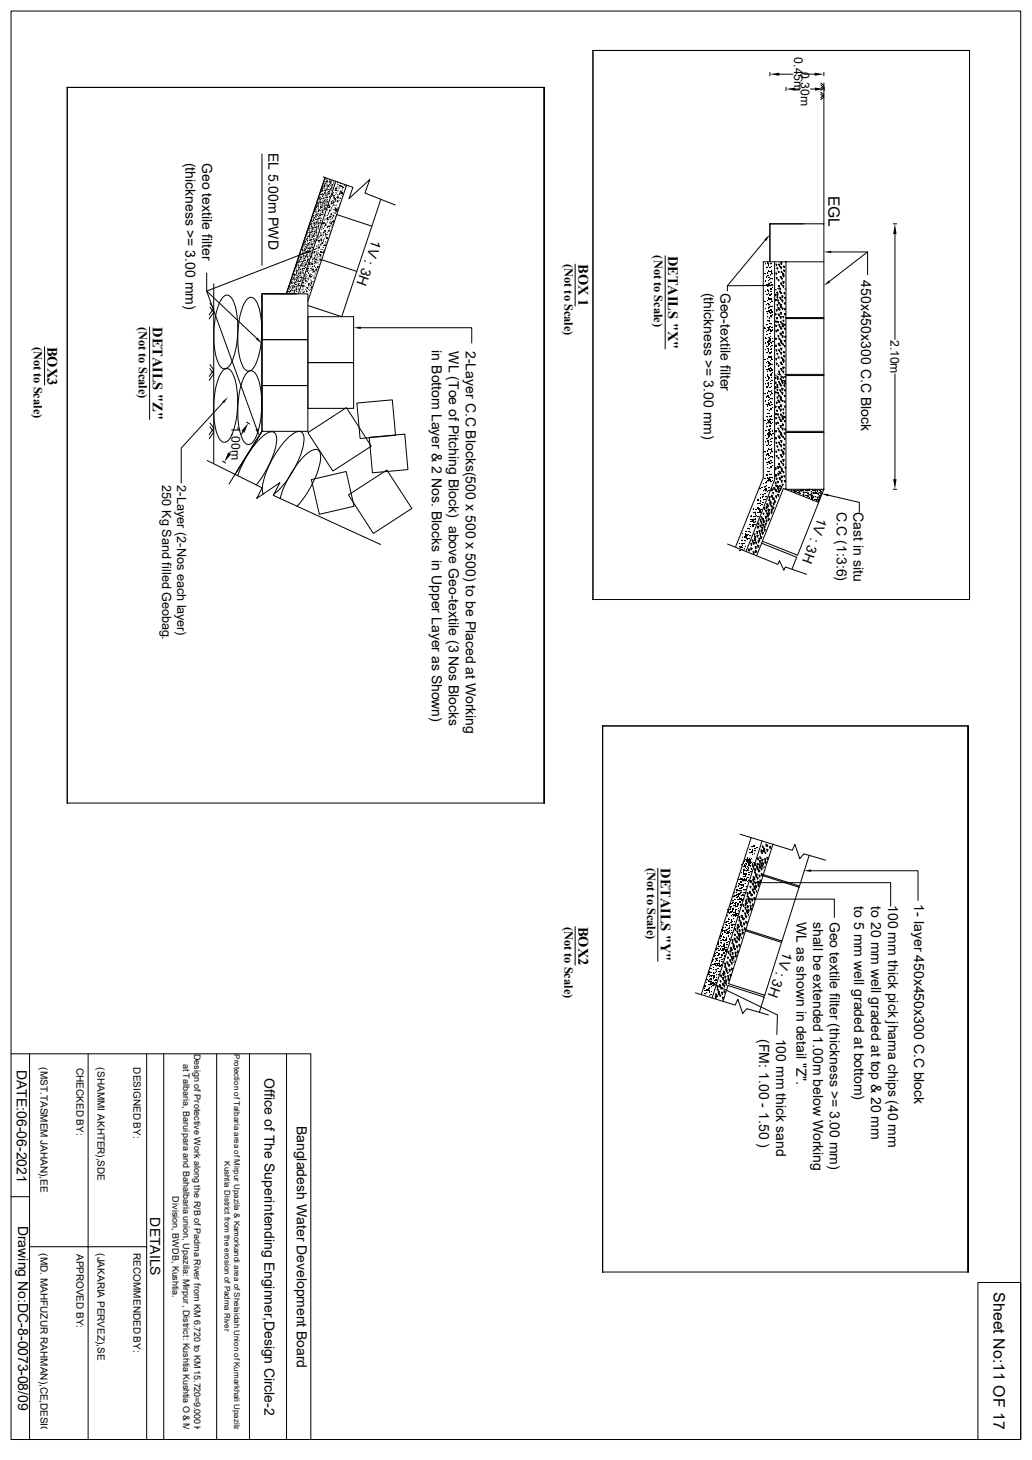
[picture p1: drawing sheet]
<svg xmlns="http://www.w3.org/2000/svg" width="297mm" height="420mm" viewBox="0 0 297 420" stroke-linecap="round" stroke-linejoin="round" font-family="sans-serif">
<defs><g id="words">
<text font-size="4.6" x="286" y="371.7" transform="rotate(90 286 371.7)">Sheet No:11 OF 17</text>
<text font-size="4.5" x="238.4" y="56.3" transform="rotate(90 238.4 56.3)">EGL</text>
<g font-size="4.1">
<text x="166.5" y="76" transform="rotate(90 166.5 76)">BOX 1</text>
<text x="192.3" y="73.6" transform="rotate(90 192.3 73.6)">DETAILS &quot;X&quot;</text>
<text x="43.9" y="94.1" transform="rotate(90 43.9 94.1)">DETAILS &quot;Z&quot;</text>
<text x="13.7" y="99.7" transform="rotate(90 13.7 99.7)">BOX3</text>
<text x="190.2" y="249.8" transform="rotate(90 190.2 249.8)">DETAILS &quot;Y&quot;</text>
<text x="166.5" y="266.6" transform="rotate(90 166.5 266.6)">BOX2</text>
</g>
<g font-size="4">
<text x="53.3" y="46.8" transform="rotate(90 53.3 46.8)">(thickness &gt;= 3.00 mm)</text>
<text x="58.2" y="46.8" transform="rotate(90 58.2 46.8)">Geo textile filter</text>
<text x="77.3" y="44" transform="rotate(90 77.3 44)">EL 5.00m PWD</text>
<text x="107.2" y="68.9" transform="rotate(110 107.2 68.9)">1V : 3H</text>
<text x="247.8" y="80.5" transform="rotate(90 247.8 80.5)">450x450x300 C.C Block</text>
<text x="202.5" y="84.2" transform="rotate(90 202.5 84.2)">(thickness &gt;= 3.00 mm)</text>
<text x="207.4" y="84.2" transform="rotate(90 207.4 84.2)">Geo-textile filter</text>
<text x="124.3" y="100.8" transform="rotate(90 124.3 100.8)">in Bottom Layer &amp; 2 Nos. Blocks in Upper Layer as Shown)</text>
<text x="129.2" y="101" transform="rotate(90 129.2 101)">WL (Toe of Pitching Block) above Geo-textile (3 Nos Blocks</text>
<text x="134" y="100.9" transform="rotate(90 134 100.9)">2-Layer C.C Blocks(500 x 500 x 500) to be Placed at Working</text>
<text x="235.5" y="148.7" transform="rotate(110 235.5 148.7)">1V : 3H</text>
<text x="240.8" y="147.4" transform="rotate(90 240.8 147.4)">C.C (1:3:6)</text>
<text x="245.7" y="147.4" transform="rotate(90 245.7 147.4)">Cast in situ</text>
<text x="245.8" y="260.7" transform="rotate(90 245.8 260.7)">to 5 mm well graded at bottom)</text>
<text x="250.7" y="260.7" transform="rotate(90 250.7 260.7)">to 20 mm well graded at top &amp; 20 mm</text>
<text x="255.6" y="260.3" transform="rotate(90 255.6 260.3)">100 mm thick pick jhama chips (40 mm</text>
<text x="263.1" y="260.1" transform="rotate(90 263.1 260.1)">1- layer 450x450x300 C.C block</text>
<text x="229.2" y="265.3" transform="rotate(90 229.2 265.3)">WL as shown in detail &quot;Z&quot;.</text>
<text x="234" y="265.2" transform="rotate(90 234 265.2)">shall be extended 1.00m below Working</text>
<text x="238.8" y="265.1" transform="rotate(90 238.8 265.1)">Geo textile filter (thickness &gt;= 3.00 mm)</text>
<text x="225.6" y="273.6" transform="rotate(110 225.6 273.6)">1V : 3H</text>
<text x="218.5" y="299" transform="rotate(90 218.5 299)">(FM: 1.00 - 1.50 )</text>
<text x="223.4" y="298.7" transform="rotate(90 223.4 298.7)">100 mm thick sand</text>
<text x="4.8" y="307.7" transform="rotate(90 4.8 307.7)">DATE:06-06-2021</text>
<text x="76.1" y="310.2" transform="rotate(90 76.1 310.2)">Office of The Superintending Enginner,Design Circle-2</text>
<text x="85.4" y="323.8" transform="rotate(90 85.4 323.8)">Bangladesh Water Development Board</text>
<text x="5.2" y="352.6" transform="rotate(90 5.2 352.6)">Drawing No:DC-8-0073-08/09</text>
<text x="43.2" y="350.2" transform="rotate(90 43.2 350.2)">DETAILS</text>
</g>
<g font-size="3.6">
<text x="162.4" y="75.9" transform="rotate(90 162.4 75.9)">(Not to Scale)</text>
<text x="188.3" y="73.5" transform="rotate(90 188.3 73.5)">(Not to Scale)</text>
<text x="40" y="94" transform="rotate(90 40 94)">(Not to Scale)</text>
<text x="9.7" y="99.7" transform="rotate(90 9.7 99.7)">(Not to Scale)</text>
<text x="46.7" y="139.6" transform="rotate(90 46.7 139.6)">250 Kg Sand filled Geobag.</text>
<text x="51" y="139.6" transform="rotate(90 51 139.6)">2-Layer (2-Nos each layer)</text>
<text x="186.2" y="249.7" transform="rotate(90 186.2 249.7)">(Not to Scale)</text>
<text x="162.4" y="266.5" transform="rotate(90 162.4 266.5)">(Not to Scale)</text>
</g>
<g font-size="3.5">
<text x="228.5" y="16.5" transform="rotate(90 228.5 16.5)">0.45m</text>
<text x="230.5" y="20.8" transform="rotate(90 230.5 20.8)">0.30m</text>
<text x="256.3" y="97.7" transform="rotate(90 256.3 97.7)">2.10m</text>
<text x="66.6" y="122.6" transform="rotate(90 66.6 122.6)">1.00m</text>
</g>
<g font-size="2.9">
<text x="11.6" y="307.1" transform="rotate(90 11.6 307.1)">(MST.TASMEM JAHAN),EE</text>
<text x="22" y="307.1" transform="rotate(90 22 307.1)">CHECKED BY:</text>
<text x="28.1" y="307.1" transform="rotate(90 28.1 307.1)">(SHAMMI AKHTER),SDE</text>
<text x="38.4" y="307" transform="rotate(90 38.4 307)">DESIGNED BY:</text>
<text x="11.6" y="360.5" transform="rotate(90 11.6 360.5)">(MD. MAHFUZUR RAHMAN),CE,DESIGN</text>
<text x="22" y="360.7" transform="rotate(90 22 360.7)">APPROVED BY:</text>
<text x="28.1" y="360.5" transform="rotate(90 28.1 360.5)">(JAKARIA PERVEZ),SE</text>
<text x="38.4" y="360.5" transform="rotate(90 38.4 360.5)">RECOMMENDED BY:</text>
</g>
<g font-size="2.6">
<text x="52.7" y="305.9" transform="rotate(90 52.7 305.9)">at Talbaria, Baruipara and Bahalbaria union, Upazila: Mirpur, District: Kushtia Kushtia O &amp; M</text>
<text x="55.8" y="303.1" transform="rotate(90 55.8 303.1)">Design of Protective Work along the R/B of Padma River from KM 6.720 to KM 15.720=9.000 KM</text>
<text x="49.7" y="344.2" transform="rotate(90 49.7 344.2)">Division, BWDB, Kushtia.</text>
</g>
<g font-size="2.3">
<text x="67.4" y="303.2" transform="rotate(90 67.4 303.2)">Protection of Talbaria area of Mirpur Upazila &amp; Kamorkandi area of Shelaidah Union of Kumarkhali Upazila in</text>
<text x="64.6" y="334.1" transform="rotate(90 64.6 334.1)">Kushtia District from the erosion of Padma River</text>
</g>
</g></defs>
<g fill="none" stroke="#000" stroke-width=".29">
<path d="M3.2 3.2h290.6v410.9h-290.6zM170.6 14.5h108.4v158v-158M170.6 14.5v158M170.6 14.5h.1M279 14.5h-108.4v158M279 14.5h.1M19.3 25.1h137.3v205.9v-205.9M19.3 25.1v205.9M19.3 25.1h.1M156.6 25.1h-137.3v205.9M156.6 25.1h.1M221.6 20.8v1"/>
<path d="M224.2 21.3h4M226.2 25.1v1M228.9 25.6h1.2M231.3 21.3h3.1M233.3 25.6h1.2M236.2 26.5l.9 .8-.9 .8M236.2 27.1l.9 .8-.9 .8M236.2 24.5l.9 .7-.9 .8M236.2 23.9l.9 .7-.9 .8M237.1 20.8v1M237.1 23.8v100.3h-10.9v-16.1h10.9M237.2 25.1v1"/>
<path d="M75.4 44.3v32M90.8 60h.1M90.9 59.8h.1M90.9 59.1h.1M91 59.6h.1M91.1 59.5h.1M91.2 59.3h.1M91.3 58.6h.1M91.4 57.8h.1M91.4 59.3h.1M91.4 59h.1M91.5 58.5h.1"/>
<path d="M91.5 60h.1M91.6 57.5h.1M91.6 58.2h.1M91.6 58.8h.1M91.6 58.4h.1M91.6 59.2h.1M91.6 59.6h.1M91.6 59.5h.1M91.7 58.5h.1M91.8 58.3h.1M91.9 57.2h.1M91.9 58h.1"/>
<path d="M91.9 56.9h.1M92 57.5h.1M92 58.3h.1M92 57.2h.1M92.1 56.8h.1M92.2 59.8h.1M92.2 59.4h.1M92.2 57.5h.1M92.2 56.7h.1M92.2 57.3h.1M92.2 56h.1M92.2 58.3h.1"/>
<path d="M92.2 59.6h.1M92.2 59.3h.1M92.2 58h.1M92.2 58.7h.1M92.2 60h.1M92.3 54.9h.1M92.3 57.3h.1M92.3 55.2l-.1 .1M92.3 58.9h.1M92.4 58.2h.1M92.4 56h.1M92.4 55.1h.1"/>
<path d="M92.4 59.3h.1M92.5 59.6h.1M92.5 54.4h.1M92.5 57h.1M92.5 57.1h.1M92.5 56h.1M92.5 54.8h.1M92.6 55.1h.1M92.6 58.3h.1M92.6 59.6h.1M92.6 54.4h.1M92.7 55.8h.1"/>
<path d="M92.7 58.2h.1M92.7 58.8h.1M92.7 59.4h.1M92.8 53.7h.1M92.8 58.6h.1M92.8 54.3h.1M92.8 54.8h.2M92.8 55.8h.2M92.8 54.4h.1M92.8 55.1h.1M92.9 56.5l-.1 .1M92.9 59.1h.1"/>
<path d="M92.9 56.4h.1M92.9 59.8h.1M92.9 57.1h.1M92.9 56.3h.1M92.9 57.8h.1M92.9 58.4h.1M92.9 54.1h.1M93 55.9h.1M93 58.3h.1M93 57.2h.1M93 50.9l8.6 3-1.1 3.2 5.9-5.5-1.4 3.9 8.7 3.5M93 57h.1"/>
<path d="M93 56h.1M93.1 53.8h.1M93.1 57.9h.1M93.1 52.7h.1M93.2 58.1h.1M93.2 57.1h.1M93.2 57h.1M93.2 52.5h.1M93.2 53.4h.1M93.2 58.6h.1M93.3 59.2h.1M93.3 57.8h.1"/>
<path d="M93.3 55.6h.1M93.3 53.6h.1M93.3 59.9h.1M93.3 59.3h.1M93.3 54.1h.1M93.4 59.2h.1M93.4 57.7h.1M93.4 53.3h.1M93.4 53.6h.1M93.4 55.4h.1M93.4 54.7h.1M93.4 58.5h.1"/>
<path d="M93.5 59.6h.1M93.5 54.8h.1M93.5 53.1h.1M93.5 54.2h.1M93.5 60h.1M93.5 52.9h.1M93.5 52.2h.1M93.5 51.6h.1M93.5 57.6h.1M93.5 56.9h.1M93.5 55.8h.1M93.5 58.2h.1"/>
<path d="M93.5 54.9h.1M93.5 56.2h.1M93.5 55.6h.1M93.6 59.6h.1M93.6 58.9h.1M93.6 57.4h.1M93.6 51.1l-11.2 33.4M93.6 55.5h.1M93.6 55.1h.1M93.6 56.9h.1M93.6 52.8h.1M93.6 51.2h.1"/>
<path d="M93.7 54.7h.1M93.7 59.9h.1M93.7 58h.1M93.7 56.2h.1M93.8 59.1h.1M93.8 52.4h.1M93.8 56.9h.1M93.9 58h.1M93.9 52.3h.1M93.9 54.6h.1M93.9 58.9h.1M93.9 51.6h.1"/>
<path d="M93.9 53.5h.1M93.9 56.7h.1M93.9 56.1h.1M94 57.6h.1M94 54.4h.1M94 54.6h.1M94 58.6h.1M94 52.1h.1M94.1 56.4h.1M94.1 53h.1M94.1 55.7h.1M94.1 52.7h.1"/>
<path d="M94.1 52h.1M94.1 51.3h.1M94.1 58.3h.1M94.1 55.3h.1M94.1 56h.1M94.1 53.3h.1M94.1 54.7h.1M94.1 56.7h.1M94.1 54.1h.1M94.1 54h.1M94.2 58h.1M94.2 56.8h.1"/>
<path d="M94.2 57.4h.1M94.2 51.8h.1M94.2 52.3h.1M94.2 57.5h.1M94.3 53.7h.1M94.3 56.8h.1M94.3 57.9h.1M94.3 52.2h.1M94.4 55.9h.1M94.4 54.4h.1M94.4 59.7h.1M94.4 53.3h.2"/>
<path d="M94.4 53.7h.1M94.4 53.6h.1M94.5 55.7h.1M94.5 58.9l.2 .1M94.5 55.1h.1M94.5 53.4h.1M94.6 59.6h.1M94.6 54.5h.1M94.7 59l-.2 .1M94.7 55.4h.1M94.7 55.8h.1M94.7 59.3h.1"/>
<path d="M94.7 59h.1M94.7 55.6h.1M94.7 55h.1M94.8 59.2h.1M94.8 56.5h.1M94.8 53.8h.1M94.8 56.7h.1M94.8 55.1h.1M94.8 54.5h.1M94.8 52.5h.1M94.8 51.8h.1M94.8 59.4l.1 .2z"/>
<path d="M94.8 53.1h-.1M94.8 55.8h.1M94.9 52.2h.1M94.9 54.9h.1M94.9 52h.1M95 53.3h.1M95 52.1h.1M95 52.6h.1M95 52.7h.1M95 54.7h.1M95.1 52.4h.1M95.1 54.4h.1"/>
<path d="M95.2 53.4h.1M95.2 54.4h.1M95.2 58.8h.1M95.2 52.6h.1M95.2 52.1h.1M95.3 58h.1M95.3 54.1h.1M95.3 58.2h.1M95.4 58.1h.1M95.4 56.5h.1M95.4 59.7h.1M95.4 54.8h.1"/>
<path d="M95.4 53.6h.1M95.4 52.9h.1M95.4 52.2h.1M95.5 54.2h.1M95.5 53.9h.1M95.5 58h.1M95.5 52h.1M95.5 56h.1M95.5 58.3v.2zM95.5 54h.1M95.5 53.1h.1M95.6 53.7h.1"/>
<path d="M95.6 55.8h.1M95.6 57.7h.1M95.7 53.1h.1M95.7 55.8h.1M95.7 59.3h.1M95.8 53.4h.1M95.8 55.5h.1M95.9 59h.1M95.9 52.4h.1M96 58.1l.1 .1-.1 .1zM96 55.4h.1M96 56.7h.1"/>
<path d="M96 58.6h.1M96 57h.1M96 58.8h.1M96 52.9h.1M96.1 57.7h.1M96.1 52h.1M96.1 56.2v.2zM96.1 56.9h.1M96.1 52.7h.1M96.2 59.1h.1M96.3 56.9h.1M96.4 57.1l.2 .1-.2 .1z"/>
<path d="M96.4 59.8h.1M96.4 54.8h.1M96.5 54.4h.1M96.5 57.9h.1M96.5 54.3h.1M96.6 59.9l-.1 .1zM96.6 57.7h.1M96.6 55.9h.1M96.6 54.7h.2zM96.6 55.4h.1M96.6 59.1h.1M96.6 57.5h.1"/>
<path d="M96.6 52.2l-10.7 32.3M96.7 54.1l-.1 .2zM96.8 53.8h.1M96.9 55.5h.1M96.9 59h.1M96.9 56.7h.1M97 58.1h.1M97 60h.1M97.1 55.9h.1M97.1 52.4h.1M97.2 57.7l-.1 .2zM97.2 54.9h.1"/>
<path d="M97.2 53h.1M97.2 56.5h.1M97.2 56.6h.1M97.2 56.4h.1M97.2 54.8h.1M97.2 53.2h.1M97.2 53.8h.1M97.3 59.6h.1M97.3 58h.1M97.3 54.1h.1M97.3 56.9l-.1-.1 .1 .1M97.5 56h.1"/>
<path d="M97.6 57.7h.1M97.6 54.1h.1M97.7 58.7h.1M97.7 55.7h.1M97.8 55.6l-.1 .2zM97.8 53.3l.1 .3zM97.8 57.1h.1M97.8 53.7h.1M97.9 56.9h.1M97.9 55.3h.1M97.9 55.2h.1M97.9 57.1h.1"/>
<path d="M98 54.9h.1M98 52.8h.1M98 55.2h.1M98.1 52.7h.1M98.3 55.2l.1 .1-.1 .2zM98.3 55.5l.1 .2zM98.4 53.5l-.1 .2zM98.4 56.3h.1M98.5 54.2h.1M98.5 55.8h.1M98.5 54.7h.1M98.6 53.9h.1"/>
<path d="M98.8 53.8h.1M98.8 53.9h.1M99.1 53.3h.1M99.1 53.1h.1M99.4 53.7h.1M99.7 53.3l-11.1 33.4M109.6 57.3l-11.3 33.8-9.7-3.2M59.5 78.5v5.2l14.4 39.7M84.2 79.1h.1M84.5 79h.1M84.5 79.9h.1M84.6 79.8h.1"/>
<path d="M84.6 79.4h.1M84.6 78h.1M84.6 79h.1M84.6 78.7h.1M84.7 77.9h.1M84.8 79h.1M84.8 79.4h.1M84.9 79.2h.1M84.9 79h.1M85 77h.1M85 79h.1M85.1 77.3h.1"/>
<path d="M85.1 76.7h.1M85.2 76.5h.1M85.2 76.6h.1M85.2 78h.1M85.3 77.8h.1M85.3 77.7h.1M85.3 77.1h.1M85.3 76.4h.1M85.3 79.1h.1M85.3 79.8h.1M85.3 78.4h.1M85.3 78.7h.1"/>
<path d="M85.4 78.8h.1M85.4 76.2h.1M85.4 77.7h.1M85.4 77.9h.1M85.5 80h.1M85.5 79.4h.1M85.5 78.2h.1M85.5 76h.1M85.6 79.9h.1M85.6 77.9h.1M85.6 75.4h.1M85.7 79.3h.1"/>
<path d="M85.7 75.7h.1M85.7 75.6h.1M85.7 76.5h.1M85.8 76.5h.1M85.9 79.7h.1M85.9 77.6h.1M85.9 74.8h.1M85.9 75.5h.1M85.9 77.5h.1M85.9 74.3h.1M85.9 79.5h.1M85.9 78.3h.1"/>
<path d="M85.9 76.9h.1M85.9 78.9h.1M85.9 78.7h.1M85.9 76.2v.1M85.9 75.2h.1M86 77h.1M86 77.3h.1M86.1 79.8h.1M86.1 78.7h.1M86.1 75h.1M86.1 77.7h.1M86.1 74.2h.1"/>
<path d="M86.1 79.2h.1M86.2 75.3h.1M86.2 77h.1M86.2 76.9h.1M86.2 73.2h.1M86.2 74.7h.1M86.3 78.4h.1M86.3 75.3h.1M86.3 76.4h.1M86.4 73.8h.1M86.4 79.1h.1M86.4 77.5h.1"/>
<path d="M86.4 78.7h.1M86.4 78.3h.1M86.4 76.5h.1M86.4 73.1h.1M86.5 78.6h.1M86.5 74.2h.1M86.5 74.5h.1M86.5 77.5h.1M86.5 74h.2M86.5 79.8h.2M86.5 74.7h.1M86.5 73.3h.1"/>
<path d="M86.5 72.7h.1M86.6 75.3h.1M86.6 76.7h.1M86.6 78h.1M86.6 78.7h.1M86.6 76.3h.1M86.6 77.3h.1M86.6 76h.1M86.6 73h.1M86.6 79.4h.1M86.6 75.2h.1M86.7 78.3h.1"/>
<path d="M86.7 71.7h.1M86.7 74.1h.1M86.7 74.5h.1M86.7 79.7h.1M86.7 74h.1M86.8 73.7h.1M86.8 75.2h.1M86.8 71.4h.2M86.8 75.9l-.1 .1M86.9 76.3h.1M86.9 76.6h.1M87 77.8h.1"/>
<path d="M87 75.9h.1M87 79.8h.1M87 71.8h.1M87 75.5h.1M87 77.4h.1M87 77.6h.1M87 77.3h.1M87 72.1h.1M87.1 78.5h.1M87.1 75.3h.1M87.1 72.9h.1M87.1 71h.1"/>
<path d="M87.2 71.8h.1M87.2 78h.1M87.2 70.4h.1M87.2 72.4h.1M87.2 71.1h.1M87.2 73h.1M87.2 72.8h.1M87.2 77.3h.1M87.2 77.2h.1M87.2 70.7h.1M87.2 74.5h.1M87.2 72.1h.1"/>
<path d="M87.2 73.2h-.1M87.2 73.8h.1M87.2 75.8h.1M87.2 76.5h.1M87.2 75.1h.1M87.2 77.8h.1M87.2 74h.1M87.2 79.2h.1M87.3 75h.1M87.3 73.5h.1M87.3 78.7h.1M87.3 78.5h-.1"/>
<path d="M87.3 72.7h.1M87.3 75.1h.1M87.4 70.4h.1M87.4 75.1h.1M87.4 74.2h.1M87.5 76.2h.1M87.5 70.5h.1M87.5 76.8h.1M87.5 73.4h.1M87.5 77.3h.2M87.5 74.5h.1M87.5 69.7h.1"/>
<path d="M87.5 74.9h.1M87.5 71.6h.1M87.6 76.6h.1M87.6 72.2h.1M87.7 75.6h.1M87.7 70.4h.1M87.7 72.8h.1M87.7 69.9h.1M87.7 74.3h.1M87.7 71.6h.1M87.7 72.1h.1M87.8 74.8h.1"/>
<path d="M87.8 69.8h.1M87.8 71.6h.1M87.8 68.9h.1M87.8 71.1h.1M87.8 70.9h.1M87.8 70.2h.1M87.8 73.9h.1M87.8 75.6h.1M87.8 72.9h.1M87.8 69.6h.1M87.8 72.2h.1M87.8 74.2h.1"/>
<path d="M87.8 74h.1M87.8 74.9h.1M87.8 73.6h.1M87.9 71.8h.1M87.9 68.2h.1M87.9 73.8h.1M87.9 76.9h.1M87.9 79.7h.1M87.9 79.2h.1M87.9 77h.1M87.9 76.2l-.1 .1M87.9 69.5h.1"/>
<path d="M87.9 75h.1M87.9 69.3h.1M88 76.2h.1M88 76.1h.1M88 70.4h.1M88 71h.1M88.1 75.8h.1M88.1 72.5h.1M88.1 79.5h.1M88.1 79.9h.1M88.1 73.5h.1M88.1 70.4h.1"/>
<path d="M88.1 78.9h.1M88.1 71.5h.1M88.1 72.6l-28.6 11.1 14.4 13.7M88.2 75.6h.1M88.2 71.2h.1M88.2 67.9h.1M88.2 73.2h.1M88.2 73.3h.1M88.2 72.6h.1M88.2 69h.1M88.3 72.4h.1M88.3 67h.1"/>
<path d="M88.3 71h.1M88.3 67.2h.1M88.3 68.6h.1M88.3 73.9h.1M88.3 75.3h.1M88.3 72.6h.1M88.3 68.8h.1M88.3 73.7h.1M88.4 79.4h.1M88.4 66.6h.1M88.4 73h.1M88.4 77.9v.2z"/>
<path d="M88.4 74.5h.1M88.4 70.7h.1M88.4 69.3h.1M88.4 67.3h.1M88.4 70h.1M88.4 68.7h.1M88.5 73.4h.1M88.5 77.5h.1M88.5 72.1h.1M88.5 74h.1M88.5 72.7h.1M88.5 74.9h.1"/>
<path d="M88.5 71.3h.1M88.5 70.7h.1M88.5 68l-.1 .1M88.5 69.2h.1M88.5 75.4h.1M88.5 68.6h.1M88.5 68.5h.1M88.5 73.8h.1M88.5 74.7h.1M88.6 77.9h.1M88.6 70h.1M88.6 66.2h.1"/>
<path d="M88.6 75.3h.1M88.6 69.2h.1M88.6 77.2v.1zM88.6 70.3h.1M88.6 74.8h.1M88.6 72.5h.1M88.7 78.4h.1M88.7 76.8h.1M88.7 70.7h.1M88.7 71.4h.1M88.7 65.7h.2M88.7 74.6h.1"/>
<path d="M88.7 78.7h.1M88.7 70.3h.1M88.8 72.3h.1M88.8 68h.1M88.8 70h.1M88.8 70.1h.1M88.8 65.7h.1M88.8 72.6h.1M88.8 71.4h.1M88.8 66.2h.1M88.9 66.9h.1M88.9 78.6h.1"/>
<path d="M88.9 73.7h.1M88.9 67.8h.1M88.9 74.3h.1M88.9 68h.2M88.9 65.5h.1M88.9 72.1h.1M89 77.9h.1M89 69.8h.1M89 79.3l.2 .2-.1 .1zM89 75.8v.2zM89 65.1h.1M89 71.4h.1"/>
<path d="M89 73.6h.1M89 66.1h.1M89.1 79.3l.1 .1-.1 .1zM89.1 69.1h.1M89.1 65.7h.1M89.1 68.5h.1M89.1 67.1h.1M89.1 66.5h.1M89.1 67.5h.1M89.1 75.7h.1M89.1 75.4h.1M89.1 67.8h.1"/>
<path d="M89.1 71.8h.1M89.1 65.2h.1M89.1 78.9h.1M89.1 71.1h.1M89.1 72.5h.1M89.1 70.5h.1M89.1 69.8h.1M89.1 67.6h.1M89.1 72.8h.1M89.2 73.2h.1M89.2 64.6h.1M89.2 76.6h.1"/>
<path d="M89.2 68.3h.1M89.2 76.1h.1M89.2 79.7h.1M89.2 71.5h.1M89.3 65.7h.1M89.3 67.5h.1M89.3 72.7h.1M89.3 70.2h-.1M89.3 71.3h.1M89.3 64.5h.1M89.3 69.3h.1M89.3 78.9h.1"/>
<path d="M89.3 77.3h.1M89.3 75.6h.1M89.3 71.4h.1M89.3 67h.1M89.4 69.1h.1M89.4 63.8h.1M89.4 69h.1M89.4 72.4h.1M89.4 66.8h.1M89.4 64.7h.1M89.5 64.5h.1M89.5 79.5v.2z"/>
<path d="M89.5 69.7h.1M89.5 72.4h.1M89.5 71.1h.1M89.5 75.6h.1M89.5 77.7h.1M89.5 63.7h.1M89.5 68.9h.1M89.5 67.9h.1M89.5 68.8h.1M89.6 73.7v.2zM89.6 77.2h.1M89.6 65.2h.1"/>
<path d="M89.6 63.3h.1M89.6 66.5h.1M89.6 70.4h.1M89.6 69h.1M89.7 63.5h.1M89.7 64.2h.1M89.7 79h.1M89.7 62.9h.1M89.7 66.9h.1M89.7 65.5h.1M89.7 67.6h.1M89.7 66.2h.1"/>
<path d="M89.7 64.9h.1M89.7 75.9h.2zM89.7 69.6h.1M89.7 70.1h.1M89.7 63.3h.1M89.7 64.4h.1M89.7 71h.1M89.7 68.2h.1M89.7 74.2h.1M89.7 71.1h.1M89.7 70.2h.1M89.7 65.9h.1"/>
<path d="M89.8 73.4h.1M89.8 70.6h.1M89.8 71.6h.1M89.8 76.9h.1M89.8 70.3h.1M89.8 77.6h.1M89.8 68.9l-.1 .1M89.8 65.1h.1M89.8 71.2h.2M89.8 65.5h.1M89.8 68.3h.1M89.9 75.3h.1"/>
<path d="M89.9 70.4h.1M89.9 66h.1M89.9 66.5h.1M89.9 76.2h.1M89.9 74.5h.1M89.9 72.9h.1M89.9 76.7h.1M89.9 74.7l.1 .1M89.9 68.1h.1M90 79.4h.1M90 77.8h.1M90 65.5h.1"/>
<path d="M90 63.8h.1M90 66.7h.1M90 78.3h.1M90 62.1h.2M90 65.8h.1M90 67.3h.1M90 70.1h.1M90 63.5h.1M90 66.5h.1M90 72.6h.1M90.1 77.4l-.1 .2zM90.1 67.8h.1"/>
<path d="M90.1 67.9h.1M90.1 62.7h.1M90.2 65.5h.1M90.2 67.7h.1M90.2 63.2h.1M90.2 68.9h.1M90.3 79.9h.1M90.3 61h.1M90.3 68.7h.1M90.3 63.5h.1M90.3 71.7v.1M90.3 77.8h.1"/>
<path d="M90.3 62h.1M90.3 61.3h.1M90.3 70h.1M90.3 64.3h.1M90.3 69.6h.1M90.3 67.9h.1M90.3 64.6h.1M90.3 63.4h.1M90.3 66h.1M90.3 65.4h.1M90.3 64h.1M90.3 62.7h.1"/>
<path d="M90.4 78.1h.1M90.4 74.2l.2 .1-.2 .2zM90.4 79.4h.1M90.4 72.9h.1M90.4 76.7h.1M90.4 67.4h.1M90.4 64.1h.1M90.4 72.3h.1M90.4 69.3l.1 .1M90.4 75.9h.1M90.4 67.3h.1M90.4 68h.1"/>
<path d="M90.4 68.7h.1M90.4 66.7h.1M90.4 72.4l.2 .1-.1 .1zM90.4 65h.1M90.4 65.4h.1M90.4 64.3h.1M90.5 76.4h.1M90.5 71.8h.1M90.5 67.1h.1M90.5 78h.1M90.5 74h.1M90.5 62.7h.1"/>
<path d="M90.5 64.9h.1M90.5 66.5h.1M90.6 76.7h.1M90.6 75.1h.1M90.6 73.4h.1M90.6 60.9h.1M90.6 60.5h.1M90.6 79.9h.1M90.6 78.3h.1M90.6 72.4h.1M90.6 69.1h.1M90.6 62.6h.1"/>
<path d="M90.6 64.1h.1M90.6 69.3h.1M90.6 66.8h.1M90.6 65.5h.1M90.6 75.9h.1M90.6 66.5h.1M90.6 67.6h.1M90.7 75.3l-.1 .1zM90.7 78.9h.1M90.7 71.8h.1M90.7 62h.1M90.7 73.7h.1"/>
<path d="M90.7 60.3h-.1M90.7 64.6h.1M90.8 73.4h.1M90.8 63.1h.1M90.8 77h.1M90.8 61h.1M90.8 66.2h.1M90.8 62.3h.1M90.8 68.8h.1M90.8 60.2h.1M90.8 71.6h.1M90.8 65.4h.1"/>
<path d="M90.9 66.9h.1M90.9 63.1h.1M90.9 61.7h.1M90.9 64.2h.1M90.9 78.6h.1M90.9 74.5l.1 .2zM90.9 77.5l.2 .1-.1 .2zM90.9 66.3h.1M90.9 60.4h.1M91 62.4h.1M91 64.4h.1M91 61.1h.1"/>
<path d="M91 64.1h.1M91 63.8h.1M91 65.3h.1M91 61.8h.1M91 67.1h.1M91 66.5h.1M91 67.9h.1M91 65.8h.1M91 65.1h.1M91 67.6h.1M91.1 72.9h.1M91.1 61.8h.1"/>
<path d="M91.1 71.6h.1M91.1 66.1h.1M91.1 75.1h.1M91.1 65.3h.1M91.1 63.9h.1M91.1 61.6h.1M91.1 66.8h.1M91.1 74.5h.1M91.1 72.3h.1M91.1 70.7h.1M91.1 63.1h.1M91.1 71h.1"/>
<path d="M91.1 78h.1M91.1 60.8h.1M91.2 69l-.1 .1M91.2 75.6h.1M91.2 77.2h.1M91.2 74h.1M91.2 72.7h.1M91.2 61.9h.2M91.2 65.8h.1M91.3 63.5h.1M91.3 63.8h.1M91.3 73.2l-.1 .1z"/>
<path d="M91.3 77h.1M91.3 61.3h.1M91.4 63h.1M91.4 76.7l.1 .2zM91.4 74.8h.1M91.4 74h.1M91.4 64.1h.1M91.4 64.5h.1M91.4 71.4h.1M91.5 65.4h.1M91.5 75.6h.1M91.5 68.5h.1"/>
<path d="M91.5 72.1h.1M91.6 64.1h.1M91.6 65.2h.1M91.6 63.1h.1M91.6 72.7h.1M91.6 71.1l.1 .2zM91.6 60.9h.1M91.6 60.2h.1M91.6 64.4h.1M91.6 61.6h.1M91.6 62.3h.1M91.6 60.8h.1"/>
<path d="M91.7 65.2h-.2M91.7 63.6h.1M91.7 65.6h.1M91.7 64.3h.1M91.7 64.9h.1M91.7 70.6h.1M91.7 60.7h.1M91.7 62.9h-.1M91.7 60.6h.1M91.7 65.9h.1M91.7 69.1l.2 .1-.1 .2zM91.7 69.6h.1"/>
<path d="M91.7 68h.2M91.7 70.3h.1M91.8 72.9h.1M91.8 71.2h.1M91.8 61.4h.1M91.8 73.8h.1M91.8 64.9h.1M91.8 75.1h.1M91.8 76.1h.1M91.8 74.5h.1M91.8 68.4h.1M91.8 62.6h.1"/>
<path d="M91.8 61.8h.1M91.8 71.4h.1M91.9 60.3h.1M91.9 60.6h.1M91.9 71v.2zM91.9 69.6h.1M91.9 73.2h.1M91.9 66.8h.1M91.9 62.1h.1M92 64h.1M92 74.6h.1M92 62.9h-.1"/>
<path d="M92 64.3h.1M92.1 62.8h.1M92.1 62h.1M92.1 62.1h.1M92.2 73.4l-.1-.2 .1 .2M92.2 64.2h.1M92.2 69h.1M92.2 61.9h.1M92.2 63.5h.1M92.2 61.3h.1M92.2 60.7h.1M92.2 70.4h.1"/>
<path d="M92.3 67.6v.2zM92.3 72.4l.2 .1-.2 .1zM92.3 74.8h.1M92.3 70.7h.1M92.3 63.3h.1M92.3 67.1h.1M92.3 74.3h.1M92.3 62h.1M92.3 64h.1M92.3 73.8h.1M92.3 62.7h.1M92.3 60.6h.1"/>
<path d="M92.3 66.9h.1M92.3 63.9h.1M92.4 74.7l-.1 .1M92.4 71.7l.1 .1M92.4 70.1h.1M92.4 68.5h.1M92.4 63.4h.1M92.4 61.6h.1M92.4 69h.1M92.4 61.7h.1M92.4 73.4h.1M92.4 72.5h.1"/>
<path d="M92.5 68.9v.2zM92.5 69.6h.1M92.5 62.8h.1M92.5 70.1h.1M92.5 66h.1M92.6 60.3h.1M92.6 65.5h.1M92.6 74.7l10.1 3.4M92.6 67.4h.1M92.7 71.8h.1M92.7 64.7h.1M92.7 68.2h.1"/>
<path d="M92.7 61.1h.1M92.7 61h.1M92.8 65.3h.1M92.8 60.9h.1M92.8 69.8v.2zM92.8 61.7h.1M92.8 60.5h.2M92.9 60.6h.1M92.9 61h.1M92.9 61.8h.1M92.9 61.2h.1M93 64.2v.2z"/>
<path d="M93 72.6l-.1 .1zM93 71.2h.1M93 67.4h.1M93 65.8h.1M93 64.2h.1M93 61.6h.1M93 70.6h.1M93 69h.1M93 72.3h.1M93 69.3h.1M93 67.7h.1M93.1 64l.2 .1-.2 .2z"/>
<path d="M93.1 66.8l-.1 .2zM93.1 71.2h.1M93.2 68.9h.1M93.2 70.7h.1M93.2 60.1h.1M93.3 64.2h.1M93.3 71.9v.1M93.3 68.5h.1M93.3 65.3h.1M93.3 65.1h.1M93.4 60.4h.1M93.4 66.9h.1"/>
<path d="M93.4 63.3h.1M93.4 70.4h.1M93.5 66.3v.2zM93.5 66.4h.1M93.6 70.4l-.1 .2zM93.6 63h.1M93.6 60.2h.1M93.6 67.9h.1M93.6 66.3h.1M93.6 64.7h.1M93.6 64.3h.1M93.6 67.3l.3 .1-.2 .1z"/>
<path d="M93.6 69.6h.1M93.7 64.7l.1 .1-.2 .1zM93.7 62.1h.1M93.7 66.4h.1M93.7 66.3h.1M93.7 69.9h.1M93.8 68h.1M93.8 64.4h.1M93.8 67.6h.1M93.9 68.3h.1M93.9 62.9h.1M94 68.5v.2z"/>
<path d="M94.1 69.7h.1M94.1 67.4h.1M94.1 60.4h.1M94.1 62.9l.1 .2zM94.1 68.3v.2zM94.1 64.1h.1M94.1 67.5h.1M94.2 69.1h.1M94.2 65.2h.1M94.2 63.6h.1M94.2 61.9h.1M94.2 65.5h.1"/>
<path d="M94.2 68.4h.1M94.2 66.8h.1M94.3 65.4h.1M94.3 62.6l-.1 .1zM94.4 65.2h.1M94.4 63.2h.1M94.5 66.3h.1M94.5 61.5h.1M94.5 61.1h.1M94.6 63.1h.1M94.6 66.6h.1M94.6 61.6h.1"/>
<path d="M94.7 65v.2zM94.7 66.2l.2 .1-.2 .1zM94.7 67.3h.1M94.8 60.9h.1M94.8 65.7h.1M94.8 64.1h.1M94.8 62.4h.1M94.9 62.6h.1M94.9 60.5v.1zM95 64.2h.1M95 60.6h.1M95 62.2l.2 .1-.2 .1z"/>
<path d="M95 63h.1M95 66.5h.1M95 63.8h.1M95.1 64.4h.1M95.1 65h.1M95.2 63.6h.1M95.2 62.2h.1M95.2 60.3h.1M95.3 61.6h.2l-.2 .2zM95.3 65.3h.1M95.3 61.7h.1M95.3 60.1h.1"/>
<path d="M95.4 64.1l-.1 .2zM95.4 61.4h.1M95.5 64.6h.1M95.5 62.9h.1M95.6 64.7h.1M95.7 62.6h.1M95.7 62.8h.1M95.8 63.7l.2 .1zM95.8 62h.1M95.8 63.7h.1M95.9 63.4h.1M96 62l-.1 .1z"/>
<path d="M96.1 61.9h.1M96.1 60.2h.1M96.1 61.2h.1M96.1 60.4h.1M96.1 63.5h.1M96.4 61.3h.1M96.5 60.2l.1 .1-.1 .2v-.2M96.5 61.5h.1M96.5 62.4h.1M96.6 61h.1M96.7 60.7h.1M96.8 60.9h.1"/>
<path d="M96.9 60.3l.2 .2-.2 .1zM96.9 60.2h.1M96.9 61.7l10.1 3.4M97.2 60.1h.1M165.5 76v12.1M191.4 73.6v26.8M220.1 78.8h.1M220.2 69.1l-10.9 13.1M220.3 75.9h.1M220.6 79.8h.1M220.7 76.9h.1M220.9 78.6h.1"/>
<path d="M221 79.4h.1M221.1 75.7h.1M221.1 76.1h.1M221.1 76.5h.1M221.1 77.9h.1M221.2 79.9h.1M221.3 78.2h.1M221.6 77h.1M221.5 78.1h.1M221.7 79.1h.1M221.9 75.9h.1M222 76.7h.1"/>
<path d="M222.1 78h.1M222.1 78.4h.1M222.2 78.8h.1M222.9 75.3v62.7l-8.1 20.5M223.3 78.5l.3 .1-.2 .4zM223.3 75.9l.3 .2-.2 .4zM223.4 79.8l.3 .1-.2 .4zM223.5 77h.4l-.1 .5zM223.9 78.1h.3v.4zM224 76h.4v.6zM224.5 79.6h.4v.6zM224.6 76.7l.4 .1-.2 .5z"/>
<path d="M224.8 78l.4 .4h-.4zM224.9 79.9l.4 .3-.4 .1zM225 75.6l-.4-.1 .3 .6 .1-.5M225.2 78.6l.4 .1-.2 .5zM225.3 79.1l.4 .1-.2 .5zM225.4 76.5l.4 .1-.1 .4zM225.5 77.7h.3l-.1 .4zM226.2 75.3v16.1h10.9M237.1 64.4h-15.5v10.9M237.1 75.3h-17.4v62.1l-8 19.9M239.2 72.5h10.5v6.5M249.7 72.5l-10.9 8.4"/>
<path d="M257.1 64.4h1M257.6 67.4v30.2M12.8 99.7v11.1M43.1 94.1v26.5M60.4 87.2l1.1 1.5-1.3 1.9M60.4 88.3l1.1 1.5-1.3 1.9M61.5 81.7v51.7M64.3 85.3a1.61 1.61 0 0 1 2.7 .9 25.1 25.1 0 0 1 .5 15.6 5.7 5.7 0 0 1-2.7 4.3l-.7-.1a9.1 9.1 0 0 1-2.4-6.3 25.6 25.6 0 0 1 2-13.6zM71.2 85.9a1.61 1.61 0 0 1 2.7 1 25.1 25.1 0 0 1 .5 15.5 5.7 5.7 0 0 1-2.7 4.4l-.7-.2a9.1 9.1 0 0 1-2.4-6.2 25.6 25.6 0 0 1 2-13.7zM75.4 84.5h13.2v13.2h-13.2zM75.4 97.7h13.2v13.2h-13.2zM75.4 84.5v35.5"/>
<path d="M76.2 84.5h9.1M82.5 84.2h.1M82.7 84h.1M83 83.8h.1M83.1 83.8h.1M83.1 82.4h.1M83.1 82.5h.1M83.2 82.2h.1M83.3 83.2h.1M83.4 82.4h.1M83.4 81.7h.1M83.4 84.2h.1"/>
<path d="M83.4 83.8h.1M83.4 83.1h.1M83.4 83.9h.1M83.4 81.9h.1M83.4 82.6h.2M83.6 83.7h.1M83.6 83.8h.1M83.7 81.4h.1M83.7 83.5h.1M83.8 80.8h.1M83.8 81.2h.1M83.9 83.2h.1"/>
<path d="M83.9 81.5h.2M83.9 80.9h.1M84 80.2h.1M84 82.2h.1M84 82.9h.1M84 84.2h.1M84 83.6h.1M84 81.4h-.1M84 82.5h.1M84.1 83.6h.1M84.1 81.4h.1M84.2 82.7h.1"/>
<path d="M84.2 82.9h.1M84.2 80.4h.1M84.3 82.5h.1M84.3 80.2h.1M84.3 83.6h.1M84.4 82.8h.1M84.5 82.2h.1M84.5 81.3h.1M84.5 80.1l-.1 .1M84.6 82.4h.1M84.6 84.2h.1M84.7 82h.1"/>
<path d="M84.7 80h.1M84.7 82.7h.1M84.7 84h.1M84.7 83.4h.1M84.7 81.4h.1M84.7 80.6h.1M84.7 83.5h.1M84.7 80.4h.1M84.8 81.7h.1M84.8 83.8h.1M84.8 81.2h.1M84.8 81.5h.1"/>
<path d="M84.9 80.1h.1M84.9 80.3h.1M85 83.5h.1M85 81.8h.1M85 81.2h.1M85.1 82.5h.1M85.1 81.2h.1M85.2 82.3h.1M85.2 81.7h.1M85.2 83.2h.1M85.2 83h.1M85.3 83.4h.1"/>
<path d="M85.3 84.5h-9.9v39.6l-7.3 11.6M85.3 81.1h.1M85.3 81.8h.1M85.3 80.4h.1M85.3 80.7h.1M85.3 83.1h.2M85.3 82.8h.1M85.3 82.5h.1M85.3 83.9h.1M85.4 80.5h.1M85.5 82.5h.1M85.6 80.2h.1"/>
<path d="M85.6 81.1h.1M85.6 80.1h.1M85.7 80.8h.1M85.7 82.2h.2M85.8 82h.1M85.9 83.3h.1M85.9 81.5h.1M85.9 81.8h.1M85.9 80.3h.1M85.9 80.7h.1M86 81.6h.1M86 82.9h.1"/>
<path d="M86 82.3h.1M86 80.9h.1M86 82.2h.1M86.1 81.5h.1M86.1 81h.1M86.3 80.9h.1M86.3 82.1h-.1M86.3 81h.1M86.4 80.8h.1M86.5 84.1h.1M86.6 80h.1M86.6 80.7h.1"/>
<path d="M86.7 80.5h-.1M86.8 82h.1M86.9 82v.1M86.9 83.3h.1M86.9 80.1h.1M87 83.7h.1M87.2 81.2l.1 .1-.1 .1zM87.2 82.8h.1M87.2 82h.1M87.2 82.2v.2zM87.2 83.2h.1M87.2 84.1h.1"/>
<path d="M87.3 81.3h.1M87.5 80.6h.1M87.5 83.8h.1M87.5 82.2h.1M87.6 84h.1M87.7 82.4h.1M87.8 81.5h.1M87.8 80.1v.2zM87.9 83.2h.1M87.9 80.6l.1 .2zM88 81h.1M88.1 81.1h.1"/>
<path d="M88.1 83.5h.1M88.1 82.7h.1M88.3 83.7l.1 .2h-.2zM88.3 83.7h.1M88.4 82.8h.2l-.2 .2zM88.5 81h.1M88.5 83h.1M88.5 80.2h.1M88.6 91.1h13.2v13.2h-13.2zM88.7 81.6h.1M88.7 80h.1M88.7 82.2h.1"/>
<path d="M88.8 83.2h.1M88.8 80.5h.1M88.9 82.1h.1M88.9 80.1h.1M88.9 81.6l-.1 .2zM88.9 82.5h.1M89 83.6h.1M89.2 81.6h.1M89.2 83.2h.1M89.3 82h.1M89.4 82.1h.1M89.4 80.5h.1"/>
<path d="M89.5 83.3h.1M89.5 81.2h.1M89.6 81.4l.1 .1-.1 .2zM89.6 82.7h.1M89.6 80.8h.1M89.7 82.8h-.1M89.7 82.7l-.1-.1v.2M89.7 82.3h.1M90 81h.1M90.1 80.9h.1M90.4 80.1h.1M103.8 94.3h32v4.4"/>
<path d="M220.1 94.4h.1M220.1 86.7h.1M220.3 83.8h.1M220.3 98.7h.1M220.3 88.8h.1M220.3 80.9h.1M220.4 97.3h.1M220.6 87.7h.1M220.6 95.4h.1M220.7 84.8h.1M220.7 99.7h.1M220.8 96.2h.1"/>
<path d="M220.8 89.7h.1M220.8 93.4h.1M220.8 81.9h.1M220.9 98.3h.1M220.9 94.2h.1M220.9 86.5h.1M220.9 90.3h.1M220.9 82.4h.1M220.9 82.1l-11.6 .1v1.5M220.9 91.2h.1M220.9 83.3h.1M221 95h.1"/>
<path d="M221 87.3h.1M221 92.3h.1M221.1 83.7h.1M221.1 98.6h.1M221.1 95.1h.1M221.1 84h.1M221.1 84.5h.1M221.1 88.6h.1M221.1 85.8h.1M221.1 99.4h.1M221.1 80.7h.1M221.2 97.2h.1"/>
<path d="M221.2 94.7h.1M221.2 89.4h.1M221.2 94.3h.1M221.2 81.5h.1M221.3 98h.1M221.2 87.8h.1M221.3 98.9h.1M221.3 99.1h.1M221.3 86.1h.1M221.3 89.7h.1M221.3 81.8h.1M221.4 98.3h.1"/>
<path d="M221.4 92.4h.1M221.4 91.6h.1M221.4 90h.1M221.4 82.1h.1M221.5 94.4h.1M221.5 88.3h.1M221.5 80.5h.1M221.5 86.1h.1M221.6 84.9h.1M221.5 97.6h.1M221.6 93.2h.1M221.6 96h.1"/>
<path d="M221.6 94.9h.1M221.7 94h.1M221.7 95.1h.1M221.7 99.8h.1M221.7 80.2h.1M221.7 96.8h.1M221.7 87h.1M221.7 88.1h.1M221.7 98.1h.1M221.8 90.1h.1M221.8 89.2h.1M221.8 82.2h.1"/>
<path d="M221.8 81.2h.1M221.9 83.1h.1M221.9 83.8h.1M221.9 90.9h.1M221.9 89.3h.1M221.9 95.3h.1M221.9 81.4h.1M222 98.6h.1M222 91.2h.1M222 83.3h.1M222 84.6h.1M222 93.2h.1"/>
<path d="M222 98.7h.1M222.1 85.9h.1M222.1 86.3h.1M222.2 86.7h.1M222.1 99.5h.1M222.2 89.8h.1M222.2 81.9h.1M222.2 94.2h.1M222.2 88.2h.1M222.2 80.3h.1M222.3 90.6h.1M222.3 82.7h.1"/>
<path d="M222.3 97.4h.1M222.3 95h.1M222.4 98.2h.1M223.1 83.3l.3 .1M223.1 90.2l.3 .1-.2 .4zM223.1 84.6l.3 .2-.2 .3zM223.1 86.1l.4 .1-.2 .4zM223.1 92.3l.4 .1-.1 .4zM223.2 99.3l.3 .1-.2 .3zM223.2 97.2l.3 .2-.2 .3zM223.2 93.5l.4 .1-.2 .4zM223.3 95l.3 .1-.2 .4z"/>
<path d="M223.4 89.1l.3 .1-.2 .3zM223.4 91.4h.4l-.2 .4zM223.5 84l.4 .1-.2 .4zM223.6 84.6h.3l-.1 .4zM223.6 87.5l.3 .2-.2 .3zM223.6 85.3l.3 .1-.2 .4zM223.7 94.8l.3 .1-.1 .4zM223.7 86.3h.4l-.2 .4zM223.7 92.5h.4l-.2 .4zM223.8 82.9l.4 .2M223.8 88.5h.4v.6zM223.8 96.6h.4l-.1 .4z"/>
<path d="M223.9 80.4l.3 .1-.1 .4zM223.9 90.3h.4v.6zM223.9 98.8h.4v.6zM224 82.2h.4l-.2 .4zM224.1 93.3l.4 .1-.3 .4zM224.1 87l.4 .3-.4 .1zM224.2 88.8l.3 .4h-.3zM224.2 97.2l.3 .4h-.3zM224.3 83.7h.3v.6zM224.3 99.1l.3 .3-.3 .1zM224.4 82.8l.3 .3-.3 .1zM224.4 85.6h.3v.5z"/>
<path d="M224.4 94h.3v.6zM224.5 91l.4 .1-.2 .6zM224.5 95.8h.3v.6zM224.5 97.8l.5 .1-.2 .5zM224.6 98.3l.4 .1-.1 .5zM224.6 81.4h.4v.6zM224.7 84l.3 .4h-.3zM224.7 92.4l.3 .4h-.3zM224.7 94.3l.4 .3-.4 .1zM224.8 87.6l-.3-.1 .2 .6 .2-.5M224.9 88.1l-.4-.1 .3 .6 .2-.5M224.9 90l-.4-.2 .3 .7 .2-.5"/>
<path d="M225 85l.4 .2-.2 .5zM225 96.5l.4 .1-.1 .6zM225 93l.4 .1-.1 .5zM225 88.6h.4l-.1 .4zM225.1 95.3l.4 .2-.2 .5zM225.1 93.5l.4 .1-.2 .5zM225.1 98.9h.4l-.1 .4zM225.2 82.1l.4 .2-.1 .5zM225.3 91h.3l-.1 .4zM225.3 92.1h.3l-.1 .4zM225.3 86.4l-.4-.2 .3 .7 .1-.5M225.6 84.2h.3l-.1 .4z"/>
<path d="M225.6 87.1h.4l-.1 .4zM225.6 88.7l.4 .1-.1 .4zM225.6 97.9l.4 .1-.1 .3zM225.6 99.4h.4l-.2 .5zM225.6 81l-.3-.1 .2 .7 .2-.6M225.7 93.3h.3l-.1 .4zM225.7 94.4h.3l-.1 .4zM225.7 90.2h.4l-.2 .4zM225.8 85.6h.3l-.1 .4zM225.8 96.7l.3 .1-.1 .4zM225.8 83.1h.4M237.1 91.7h-10.9v16"/>
<path d="M60.4 104.9l1.1 1.5-1.3 1.9M60.4 106l1.1 1.5-1.3 1.9M64.2 115.7l-12 13.2v10M64.3 106.4a1.61 1.61 0 0 1 2.6 1 25.1 25.1 0 0 1 .6 15.5 5.7 5.7 0 0 1-2.8 4.4l-.7-.2a9.1 9.1 0 0 1-2.4-6.2 25.6 25.6 0 0 1 2.1-13.7zM71.2 107.1a1.61 1.61 0 0 1 2.7 .9 25.1 25.1 0 0 1 .5 15.6 5.7 5.7 0 0 1-2.7 4.3l-.7-.1a9.1 9.1 0 0 1-2.4-6.3 25.6 25.6 0 0 1 2-13.6zM75.4 110.9h13.2v13.2h-13.2zM88.6 104.3h13.2v13.2h-13.2zM102.7 116l10.2-1 .9 10.2-10.2 1zM220.1 113.3h.1M220.1 103.4h.1M220.3 110.4h.1M220.3 100.5h.1"/>
<path d="M220.3 108.6h.1M220.3 115.4h.1M220.3 105.5h.1M220.6 114.3h.1M220.6 104.4h.1M220.7 111.4h.1M220.7 109.6h.1M220.7 101.5h.1M220.8 116.4h.1M220.8 106.5h.1M220.8 120h.1M220.9 113.1h.1"/>
<path d="M220.9 103.3h.1M220.9 107h.1M220.9 116.9h.1M220.9 117.8h.1M220.9 107.9h.1M221 114h.1M221 104.1h.1M221 119h.1M221.1 110.2h.1M221.1 108.4h.1M221.1 100.3h.1M221.1 110.6h.1"/>
<path d="M221.1 111h.1M221.1 109.2h.1M221.1 115.2h.1M221.1 112.4h.1M221.1 100.7h.1M221.1 101.1h.1M221.1 105.3h.1M221.1 102.5h.1M221.2 116h.1M221.2 114.4h.1M221.2 106.1h.1M221.2 104.5h.1"/>
<path d="M221.3 108.8h.1M221.3 112.7h.1M221.3 116.3h.1M221.3 106.4h.1M221.3 102.8h.1M221.4 119h.1M221.4 118.2h.1M221.4 116.6h.1M221.4 106.7h.1M221.5 105.1h.1M221.5 115h.1M221.5 112.6h.1"/>
<path d="M221.5 102.7h.1M221.6 111.5h.1M221.6 119.8h.1M221.6 101.6h.1M221.7 114.7h.1M221.7 104.8h.1M221.7 109.7h.1M221.7 113.7h.1M221.7 103.8h.1M221.8 116.7h.1M221.8 115.7h.1M221.8 106.8h.1"/>
<path d="M221.8 105.9h.1M221.9 117.6h.1M221.9 107.7h.1M221.9 110.4h.1M221.9 115.9h.1M221.9 100.5h.1M221.9 106h.1M222 117.8h.1M222 111.2h.1M222 119.8h.1M222 101.3h.1M222 107.9h.1"/>
<path d="M222 108.6h.1M222.1 112.5h.1M222.1 112.9h.1M222.1 102.6h.1M222.1 103h.1M222.1 109.4h.1M222.2 113.3h.1M222.2 103.4h.1M222.2 116.4h.1M222.2 114.8h.1M222.2 106.5h.1M222.2 104.9h.1"/>
<path d="M222.3 117.2h.1M222.3 107.3h.1M223 108.5h.4l-.2 .5zM223.1 109.9h.3l-.1 .5zM223.1 107.9h.3M223.1 116.8l.3 .1-.2 .4zM223.1 111.3h.3l-.2 .4zM223.1 112.7l.4 .1-.2 .4zM223.1 119h.4l-.1 .4zM223.3 103.1l.3 .1-.2 .4zM223.3 100.6l.3 .1-.2 .3zM223.4 115.7l.3 .1-.2 .3z"/>
<path d="M223.4 104.4l.3 .1-.2 .4zM223.4 118h.4l-.2 .4zM223.5 110.7h.4l-.2 .4zM223.5 101.6l.4 .1-.1 .4zM223.6 111.2h.3l-.1 .4zM223.6 114.2l.3 .1-.2 .3zM223.6 111.9l.3 .2-.2 .3zM223.6 108.2h.3v.5zM223.6 108.8h.4l-.1 .4zM223.7 112.9h.4l-.2 .4zM223.7 119.1h.4l-.2 .4zM223.8 107.5l.4 .2"/>
<path d="M223.8 115.1h.4v.6zM223.9 105.1h.3l-.1 .4zM223.9 117l.4-.1v.7zM223.9 102.7h.3v.4zM224 106.8h.4l-.2 .4zM224 109.7h.4l-.2 .5zM224 100.6h.4v.6zM224.1 119.9l.4 .1-.3 .4zM224.1 113.5l.4 .4-.4 .1zM224.2 115.4l.3 .3-.3 .1zM224.3 110.3h.3v.6zM224.4 107.4l.3 .4-.3 .1z"/>
<path d="M224.4 112.2l.3-.1v.7zM224.5 117.6l.4 .2-.2 .5zM224.5 108.8l.4 .3-.4 .1zM224.5 104.2h.4v.6zM224.6 101.3l.4 .1-.2 .5zM224.6 106h.4v.6zM224.7 110.6l.3 .4h-.3zM224.7 119l.3 .4-.3 .1zM224.7 108.2h.3v.4zM224.8 114.2l-.3-.1 .2 .7 .2-.6M224.8 102.7l.4 .3-.4 .1zM224.9 109.3l.4 .1-.1 .6z"/>
<path d="M224.9 104.5l.4 .4h-.4zM224.9 114.7l-.4-.1 .3 .6 .2-.5M224.9 116.5l-.4-.1 .3 .7 .2-.6M225 111.6l.4 .2-.2 .5zM225 109.8l.4 .1-.1 .5zM225 119.6l.4 .1-.1 .5zM225 100.2l-.4-.1 .3 .7 .1-.6M225 115.2h.4l-.1 .4zM225.2 103.2l.4 .1-.2 .5zM225.2 108.4l.4 .1-.2 .3zM225.2 106.7l.4 .1-.1 .6zM225.3 117.6h.3l-.1 .4z"/>
<path d="M225.3 103.7l.4 .1-.2 .5zM225.3 118.7h.3l-.1 .4zM225.3 113l-.4-.1 .3 .6 .1-.5M225.3 109.5h.7l-.3 1.3M225.4 101.2h.4l-.1 .4zM225.5 102.3h.3l-.1 .4zM225.6 110.8h.3l-.1 .5zM225.6 113.7h.4l-.1 .4zM225.6 115.4h.4l-.1 .4zM225.6 105.7l-.3-.2 .2 .7 .2-.5M225.7 119.8l.3 .1-.1 .4zM225.7 109.5l.5 .9"/>
<path d="M225.7 116.8h.4l-.2 .4zM225.8 112.1l.3 .1-.1 .4zM225.8 108.3h.3v.5zM237.1 107.7h-11.3M257.6 107.6v30.2M59.6 132.5l15.8 7.8-1.5 3.1 6.7-4.5-1.9 3.6 30.8 14.1M60.4 121.7l1.1 1.4-1.3 2M60.4 122.8l1.1 1.5-1.3 1.9M64.1 132.7l.8 .5M66.3 130l-.2 .4M67.6 136.5l7.9-12.5-9.6 15.2M68.4 136.9a25.7 25.7 0 0 1 8.3-12.2 1.68 1.68 0 0 1 2-.4 1.68 1.68 0 0 1 .9 1.9 25.7 25.7 0 0 1-5.9 13.3"/>
<path d="M69.9 124.2l-.5 .8M71 121.4l.8 .6M88.6 124.5l11.1-7.2 7.1 11.1-11 7.1zM89.6 138l10-2.4 2.3 10-10 2.4zM106.3 125.8l10.2-.9 .9 10.2-10.2 .9zM219.7 139.1h.1M220.1 121h.1M220.1 137.8h.1M220.1 130h.1M220.3 127.2h.1M220.3 125.3h.1M220.3 132.1h.1"/>
<path d="M220.4 124h.1M220.5 139h.1M220.6 122h.1M220.6 138.7h.1M220.6 139.8h.1M220.6 131h.1M220.7 128.1h.1M220.7 126.3h.1M220.8 133.1h.1M220.8 122.8h.1M220.8 136.7h.1M220.9 124.9h.1"/>
<path d="M220.9 120.9h.1M220.9 137.5h.1M220.9 129.8h.1M220.9 133.6h.1M220.9 134.5h.1M221 121.7h.1M221 138.3h.1M221 130.6h.1M221 135.7h.1M221.1 127h.1M221.1 125.1h.1M221.1 121.7h.1"/>
<path d="M221.1 138.4h.1M221.1 127.3h.1M221.1 127.8h.1M221.1 125.9h.1M221.1 132h.1M221.1 129.1h.1M221.2 123.7h.1M221.2 121.3h.1M221.2 138h.1M221.2 120.9h.1M221.2 132.8h.1M221.2 137.6h.1"/>
<path d="M221.2 131.1h.1M221.3 124.6h.1M221.3 125.5h.1M221.3 129.4h.1M221.3 133.1h.1M221.4 124.9h.1M221.3 125.7h.1M221.4 135.7h.1M221.4 134.9h.1M221.4 133.3h.1M221.5 121h.1M221.5 137.7h.1"/>
<path d="M221.5 131.7h.1M221.5 124.2h.1M221.5 129.4h.1M221.6 136.5h.1M221.6 122.6h.1M221.6 121.5h.1M221.6 128.3h.1M221.6 138.2h.1M221.7 120.6h.1M221.7 137.3h.1M221.7 123.4h.1M221.7 121.7h.1"/>
<path d="M221.7 126.4h.1M221.7 131.4h.1M221.7 138.4h.1M221.7 124.7h.1M221.7 130.3h.1M221.8 133.4h.1M221.8 132.5h.1M221.9 134.3h.1M221.9 121.9h.1M221.9 127.1h.1M221.9 132.6h.1M221.9 138.6h.1"/>
<path d="M222 125.1h.1M222 134.5h.1M222 127.9h.1M222 136.5h.1M222 125.3h.1M222.1 129.2h.1M222.1 129.6h.1M222.1 126.1h.1M222.2 133.1h.1M222.2 130h.1M222.2 120.8h.1M222.2 137.5h.1"/>
<path d="M222.2 131.5h.1M222.3 133.9h.1M222.3 124h.1M222.3 121.6h.1M222.3 138.3h.1M222.4 124.8h.1M223.1 134.5l.3 .1-.1 .6zM223.1 138.7h.3l-.1 .4zM223.1 136.5h.4l-.2 .6zM223.2 139.5l.3 .1-.1 .4zM223.2 125.9l.3 .1-.2 .4zM223.2 123.9l.3 .1-.2 .3z"/>
<path d="M223.2 120.1l.4 .1-.2 .4zM223.3 129.7l.3 .1-.2 .4zM223.3 121.6l.3 .1-.2 .4zM223.3 127.2l.3 .1-.2 .3zM223.3 137.5h.3v.5zM223.4 131l.3 .1-.2 .4zM223.5 139.7h.3l-.1 .4zM223.5 128.3h.4l-.1 .4zM223.6 139.8l.5 .2-.2 .5zM223.6 139.6l-.3 .1M223.7 121.5h.3l-.1 .4zM223.7 138.5h.3l-.1 .4z"/>
<path d="M223.8 134.2l.4 .2-.3 .4zM223.8 123.1l.4 .1-.1 .4zM223.9 131.7h.3l-.1 .4zM223.9 125.4h.4v.6zM223.9 129.3h.3v.4zM224 133.4h.4l-.2 .4zM224 127.3l.4-.1v.6zM224.1 135.6h.4v.6zM224.2 137.5l.4-.1-.1 .6zM224.2 123.8l.3 .4h-.3zM224.2 136.3l-.3-.2v.7l.3-.5M224.3 125.7l.3 .3-.3 .1z"/>
<path d="M224.4 120.6h.3v.6zM224.4 134l.3 .4-.3 .1zM224.5 122.5l.3-.1v.7zM224.5 135.9l.3 .3-.3 .1zM224.5 124.4l.5 .1-.2 .5zM224.5 130.8h.4v.6zM224.6 127.9l.4 .2-.2 .5zM224.6 124.9l.4 .1-.1 .5zM224.6 132.7l.4-.1v.7zM224.7 139.9h.3l-.1 .4zM224.7 120.9l.4 .3-.4 .1zM224.7 134.6l.4 .1-.1 .6z"/>
<path d="M224.7 138.1l.4 .2-.1 .5zM224.7 140l-.3-.4v.4M224.8 136.9l.4 .1-.2 .5zM224.8 129.2l.4 .4-.4 .1zM224.8 135.1l.4 .1-.1 .5zM224.9 131.1l.4 .3-.4 .1zM225 123.1l.4 .2-.1 .5zM225 126.8l-.4-.1 .3 .6 .1-.5M225 139.3h.4l-.1 .4zM225.1 121.9l.4 .1-.2 .6zM225.1 120.1l.4 .1-.2 .5zM225.1 125.5h.4l-.1 .4z"/>
<path d="M225.2 129.8l.4 .1-.2 .6zM225.2 133.3l.4 .2-.1 .5zM225.3 130.3l.4 .1-.2 .5zM225.3 135.7h.3v.4zM225.4 127.8h.4l-.1 .4zM225.5 128.9h.3l-.1 .4zM225.6 136.9h.3l-.1 .4zM225.6 124.5h.4l-.1 .5zM225.6 126l.4 .1-.2 .4zM225.6 132.2l-.3-.1 .2 .7 .2-.6M225.7 121h.3l-.1 .4zM225.7 138.3h.4l-.2 .4z"/>
<path d="M225.8 123.4h.3l-.1 .4zM225.8 134.4h.4l-.1 .4zM226.2 124.4h10.9v16.4h-10.9zM75.7 142.2a10.6 10.6 0 0 1 1.2-7.1 24.9 24.9 0 0 1 7.6-10.4 1.65 1.65 0 0 1 1.7-.6 1.65 1.65 0 0 1 1.2 1.4 20.2 20.2 0 0 1-4.5 12.2l-2.4 3-1.7 1.5M80.6 143.4a27.1 27.1 0 0 1 8.4-13.4 1.84 1.84 0 0 1 3 0 10.7 10.7 0 0 1-1.2 7.2 30.9 30.9 0 0 1-5.3 8.5M100.3 142.4l11-7.2 7.2 11.1-11.1 7.2zM209.4 156.5l14.5 5.8 .4-1 1.3 2.7 .4-.9 6.2 2.1M212.8 156.3h.1M212.8 157.4h.1M212.9 158.3h.1M213.2 157.6h.1M213.3 157.3h.1"/>
<path d="M213.6 156.5h.1M213.6 155.4h.1M213.7 157.6h.1M213.7 153.5h.1M213.7 154.6h.1M213.7 157h.1M213.7 158.1h.1M214.2 156.4h.1M214.2 157.9h.1M214.2 154.5h.1M214.3 154.6h.1M214.4 155.6h.1"/>
<path d="M214.5 157.2h.1M214.5 153.7h.1M214.5 154.3h.1M214.8 152.9h.1M214.8 153.9h.1M214.9 154.6h.1M214.9 154.8h.1M215 154.1h.1M215 155.1h.1M215.3 153.8h.1M215.3 152h.1M215.3 157.9l.4 .1-.1 .6z"/>
<path d="M215.5 155h.1M215.5 153h.1M215.7 152.2h.1M215.8 151h.1M215.8 154.2h.1M215.9 153.2h.1M216.1 150.1h.1M216 151.5h.1M216.1 156.3h.3l-.2 .6zM216.1 157.6l.4 .2-.3 .4zM216.2 148.5h.1M216.2 149.6h.1"/>
<path d="M216.4 155.3l.4 .1-.2 .6zM216.7 150h.1M216.7 151.3h.1M216.7 151.1h.1M216.7 149.4h.1M216.7 149.7h.1M216.7 158.7h.4l-.2 .6zM216.8 146.5h.1M216.8 147.5h.1M216.8 155.9l.4 .2-.3 .5zM217 148.7h.1M217 150.2h.1"/>
<path d="M217 153.5l.3 .1-.2 .4zM217.1 154.3h.4l-.2 .6zM217.1 155l.4 .2-.2 .5zM217.2 151h.1M217.3 157.2l.4 .1-.2 .6zM217.3 147.4h.1M217.3 149.4h.1M217.4 148.5h.1M217.4 149.6h.1M217.4 147.9h.1M217.5 150.2h.1M217.4 158.3l.4 .2-.3 .5z"/>
<path d="M217.5 155.9l.3 .1-.2 .5zM217.6 146.6h.1M217.7 148.4h.1M217.7 152.9h.4l-.2 .6zM217.8 153.9l.4 .2-.3 .5zM218 151.3l.3 .1-.2 .6zM218.1 146.1h.1M218.1 143.9h.1M218.1 146.4h.1M218.1 147.4h.1M218.1 150.4l.3 .1-.1 .4zM218.1 144.9h.1"/>
<path d="M218.2 148.7h.1M218.2 155.5l.3 .2-.2 .5zM218.4 146.5h.1M218.4 154.8l.3 .1-.1 .6zM218.4 157l-.4-.2 .1 .7 .3-.4M218.4 152.5l.4 .2-.2 .5zM218.7 153.4l.3 .1-.2 .6zM218.7 144.9h.1M218.7 147.3h.1M218.7 149.4h.4l-.2 .6zM218.8 140.6h.1M218.8 146.9h.1"/>
<path d="M218.8 144.4h.1M218.9 145.5h.1M218.9 142.3h.1M218.9 143.3h.1M218.9 144.1h.1M218.9 146.6h.1M219 150.1l.3 .1-.1 .5zM219 148.6l.3 .1-.2 .4zM219 152.4l.4 .1-.2 .6zM219 151.2l-.3-.2 .1 .6 .3-.4M219.2 151.6l.3 .1-.1 .6zM219.2 156.3l10.1 4-1.4 3.4"/>
<path d="M219.3 140.3h.1M219.3 145.2h.1M219.2 154.5l-.3-.2 .1 .7 .3-.5M219.4 143.2h.1M219.4 153l.4 .2-.3 .5zM219.4 149l.4 .2-.3 .5zM219.5 150.7l.4 .2-.3 .5zM219.6 147.6l.3 .1-.2 .3zM219.6 144.6h.1M219.7 142.4h.1M219.7 142.8h.1M219.7 143.8h.1"/>
<path d="M219.8 141.2h.1M219.8 146h.4l-.2 .6zM219.9 151.3l.4 .2-.3 .5zM219.9 152.1l.4 .3-.3 .4zM220.1 140.1h.1M220 149.9l-.3-.2 .1 .7 .3-.5M220.2 140.9h.1M220.2 141.3h.1M220.2 142.1h.1M220.2 143.7h.1M220.2 150.5h.4l-.2 .6zM220.2 148.5l.4 .1-.2 .6z"/>
<path d="M220.3 146.7l.4 .1-.2 .6zM220.4 140.5h.1M220.4 149.6h.4l-.2 .6zM220.5 143h.1M220.5 145.6l.4 .2-.3 .5zM220.6 141.1h.1M220.6 144.9h.4l-.1 .6zM220.9 141.5h.1M220.9 148l.3 .3-.2 .4zM220.9 145.2l.3 .5h-.3zM221 147.7l-.3-.2 .1 .7 .3-.5M221 146.3l.1 .7"/>
<path d="M221.1 146.5l.4 .2-.3 .5M221.1 147.5h.4l-.1 .6zM221.2 140.4h.1M221.3 142.8h.4l-.2 .6zM221.3 141.2h.1M221.4 143.6l.2 .4h-.3zM221.4 149.3l-.3-.2v.7l.3-.5M221.6 144.7l.3 .2-.2 .5zM221.9 145.4l.3 .1-.2 .4zM221.9 147.1l.3 .2-.2 .5zM221.9 146.4l.4 .1-.2 .6zM222 140.5l.3 .1-.1 .6z"/>
<path d="M222 144.4l-.4-.2 .1 .7 .3-.5M222 142.4l.4 .2-.3 .5zM222.3 141.7h.4l-.1 .4zM222.3 143.1l.4 .2-.3 .5zM222.3 145.8l.4 .2-.2 .4zM222.5 144.7h.3l-.1 .6zM222.5 143.3l.4 .1-.2 .4zM222.7 140.2l.4 .2-.3 .5zM222.9 144l.4 .2-.3 .5zM223 140.8h.4v.6zM223.1 142.7h.4v.6zM223.4 141.1l.3 .4h-.3z"/>
<path d="M223.7 140.3l.5 .1-.2 .6zM224 141.1h.4l-.2 .6zM224.1 142.3l-.4-.1 .3 .6 .2-.5M224.8 140.6l-.3-.2v.7l.3-.5M227.6 140.9h.4l-.2 .5zM228.5 141.1h.1M228.5 141.3h.3l-.1 .4zM228.9 141.2h.3l-.1 .4zM229.6 141.8h.1M229.6 141.2h.1M229.9 141.2h.4l-.2 .4zM230.3 141.9h.1"/>
<path d="M230.4 140.9l.3 .1-.1 .4zM231.1 142.3h.3l-.1 .4zM231.1 141.1h.1M231.1 141.5h.3v.4zM231.8 141.2h.1M231.9 142.5h.1M232 141.7h.1M232 140.9h.3l-.1 .4zM232.3 142.6h.4l-.2 .4zM232.4 141.8h.3l-.1 .4zM232.6 141.1h.1M232.8 140.8h.3l-.1 .4z"/>
<path d="M233 143.2h.1M233.1 142.4h.1M233.3 142.6h.4l-.1 .4zM233.4 141.8h.3l-.1 .4zM233.5 141.4h.1M233.6 143.5h.3l-.1 .4zM233.7 140.9h.1M233.7 143.3h.1M233.8 142.5h.1M233.9 142.7h.3l-.1 .5zM234 141.2h.1M234 141.6h.4l-.1 .5z"/>
<path d="M234.4 140.9h.3v.5zM234.5 143.7h.1M234.7 143h.1M234.9 141.9h.1M234.9 143.7h.3l-.1 .4zM235.1 141.1h.3l-.1 .4zM235.1 143h.4l-.1 .4zM235.3 141.9h.3l-.1 .4zM235.5 143.7h.3l-.1 .4zM235.6 144.4h.1M235.6 144.5l-10.1-4-7.7 19.2M235.7 142.7h.4l-.2 .5z"/>
<path d="M235.8 141.7h.1M235.8 143.6h.1M236 141.2h.1M236 142.5h.1M236.1 141.8h.3l-.1 .4zM236.3 141.5h.1M236.6 140.9h.1M237.1 140.8l-7.6 18.9-10.1-4M238.4 142.5l8.9 2v2.9M257.1 140.8h1M170.6 172.5h108.4zM170.6 172.5h.1"/>
<path d="M279 172.5h.1M173.4 208.8h105.2v157.1v-157.1M173.4 208.8v157.1M173.4 208.8h.1M278.6 208.8h-105.2v157.1M278.6 208.8h.1M19.3 231h137.3zM19.3 231h.1M156.6 231h.1M213 240l15 4.6 .8-1.7 1.4 4.1 1.2-1.4 6.2 1.8M189.3 249.8v26.8M210.7 260h.1"/>
<path d="M210.9 258h.1M210.9 259.2h.1M211 259.6h.1M211.3 257.6h.1M211.4 256.8h.1M211.4 258h.1M211.5 258.8h.1M211.6 259.8h.1M211.8 257.7h.1M211.8 259.7h.1M211.9 256.7h.1M212 256.3h.1"/>
<path d="M212 255.1h.1M212.1 255.9h.1M212.1 258.2h.1M212.1 257.3h.1M212.4 259.9h.1M212.4 258.7h.1M212.5 257.8h.1M212.5 256.2h.1M212.5 255h.1M212.6 257.3h.1M212.7 253h.1M212.7 257.1h.1"/>
<path d="M212.7 254.2h.1M212.8 254.6h.1M212.9 256.3h.1M212.9 255.6h.1M212.8 258.4h.1M212.9 258.7h.1M212.9 259.5h.1M213.1 254.6h.1M213.1 252.7h.1M213.1 257.1h.1M213.2 255.6h.1M213.2 253h.1"/>
<path d="M213.3 256.7h.1M213.3 253.8h.1M213.3 258.5h.1M213.3 256.3h.1M213.4 257.7h.1M213.4 255.5h.1M213.4 251.1h.1M213.5 248.8h.1M213.5 259h.1M213.6 254.7h.1M213.6 252.8h.1M213.7 255.4h.1"/>
<path d="M213.9 257.6h.1M213.9 253.2h.1M213.9 253.4h.1M214 250.9h.1M214 254.6h.1M214 258.6h.1M214 251.2h.1M214 248.3h.1M214 255h.1M214 249.3h.1M214.1 252.2h.1M214.1 250.5h.1"/>
<path d="M214.1 256.8h.1M214.1 256.1h.1M214.1 250.1h.1M214.2 251.5h.1M214.3 247.7h.1M214.3 248.9h.1M214.3 252.9h.1M214.3 253.1h.1M214.4 249.3h.1M214.4 253.4h.1M214.5 254.2h.1M214.5 259.8l.3 .2-.2 .5z"/>
<path d="M214.5 249.2h.1M214.5 259.1h.4l-.1 .6zM214.6 252.1h.1M214.6 249.5h.1M214.6 255.9h.1M214.7 250.5h.1M214.7 247.2h.1M214.7 251.3h.1M214.7 247.4h.1M214.8 251.6h.1M214.8 248.4h.1M214.8 247.7h.1"/>
<path d="M214.8 251.3h.1M214.8 248.8h.1M214.8 255.1h.1M214.8 248.5h.1M214.8 252.7h.1M214.8 253.2h.1M214.9 249.9h.1M214.9 259.4l.2 .4h-.3zM214.9 250.6h.1M214.9 256.8h.4l-.1 .6zM215.1 253.6h.1M215.1 249.4h.1"/>
<path d="M215.1 257.6l.2 .4h-.3zM215.1 246.9h.1M215.2 247.5h.1M215.2 250.4h.1M215.2 247.2h.1M215.3 248h.1M215.3 252.5h.1M215.3 258.2l.4 .2-.2 .5zM215.4 248.4h.1M215.4 249.6h.1M215.4 249.7h.1M215.3 258.7l.4 .2-.2 .5z"/>
<path d="M215.4 247.9h.1M215.4 250h.1M215.5 253.3h.1M215.5 251.7h.1M215.6 251h.1M215.6 248.9h.1M215.6 247h.1M215.6 256.4l.4 .2-.2 .4zM215.7 259.4l.4 .1-.2 .3zM215.8 244.3h.1M215.8 248h.1M215.8 255l.4 .1-.2 .3z"/>
<path d="M215.9 247.6h.1M215.9 245.3h.1M215.9 248.4h.1M215.9 247.4h.1M215.9 253.3l.4 .1-.1 .6zM215.9 249.2h.1M216.1 250.8h.1M216.1 258.7h24v5.2M216.2 250.1h.1M216.2 240.9l-14.4 45.2M216.2 257.3h.4l-.2 .4zM216.2 258.6l.4 .1-.1 .5z"/>
<path d="M216.3 248.1h.1M216.3 247.1h.1M216.4 245.2h.1M216.4 257.2l-.4-.2 .2 .7 .2-.4M216.5 248.8h.3l-.1 .6zM216.5 255.7l.3 .1-.1 .6zM216.5 243.6h.1M216.5 254l.4 .1-.2 .6zM216.5 244.7h.1M216.5 248.6h.1M216.6 244.4h.1M216.6 245.8h.1"/>
<path d="M216.7 252.2l.4 .1-.1 .6zM216.7 256.6l.4-.1 .1 .6zM217 248.2h.1M216.9 254.8l.4 .2-.3 .5zM217 258.2l.3 .2-.2 .5zM217 243.5h.1M217 253.1l-.4-.2 .1 .7 .3-.5M217 252.6l.3 .3h-.3zM217.1 249.9h.4l-.2 .7zM217.1 248.3l.4 .2-.2 .5zM217.1 255.3l.4 .2-.2 .5zM217.1 245.6h.1"/>
<path d="M217.2 253.6l.4 .2-.3 .5zM217.3 244.8h.1M217.3 250.7l.2 .4h-.3zM217.3 244.1h.1M217.4 254.7l.4 .1-.2 .6zM217.5 251.3l.3 .2-.2 .5zM217.5 251.8l.4 .2-.3 .5zM217.5 249l.4 .2M217.7 249.2l.4 .1M217.8 256.1l-.2 .5M217.8 243.9h.1M217.8 248.5h.4l-.2 .4z"/>
<path d="M217.9 252.5l.3 .1-.1 .3zM217.9 246.8h.4l-.1 .6zM218 253.5l.4 .1-.2 .6zM218.1 250.1l.4 .3-.2 .4zM218.1 249.7l-.3-.2 .1 .6 .3-.4M218.3 248.5h.4v.6zM218.4 250.4h.3l-.2 .4zM218.4 251.7l.4 .1-.1 .5zM218.4 254.5l-.3-.2 .1 .7 .3-.5M218.5 249.2l.4 .1-.2 .6zM218.5 247.5l.4 .1-.2 .6zM218.7 246.4l.1 .7 .2-.6"/>
<path d="M218.7 253.9h37.6v6.8M218.9 249.7l.4-.1v.7zM218.9 244.8l.4 .1-.1 .5M218.9 248.3l.4 .2-.2 .5zM218.9 245l.4 .2M219 253.3l-.3-.2 .1 .7 .3-.5M219 244.3l.3 .6M219.2 248.8l.3 .2-.2 .5zM219.2 247.1l.4 .2-.3 .5zM219.2 245.2l.3 .3-.3 .1M219.3 248.1l-.1 .5M219.3 241.9l-14.4 45.2"/>
<path d="M219.4 244.6l-.1 .5M219.4 248.2l.4 .1-.1 .6zM219.5 243.3l.3 .4h-.4zM219.5 251.5l-.4-.2 .1 .7 .3-.5M219.6 251.9l10.4 3.3-5 15.5-10.4-3.3zM219.7 243.9l.4 .2-.3 .5zM219.7 244.4l.4 .2-.3 .5zM219.9 249.2l-.1 .5M220 247l.4 .1-.1 .5zM220.1 245.1l.3 .1-.1 .4zM220.4 242.8l.1 .6 .3-.4M220.5 248l-.4-.2 .2 .7 .2-.5"/>
<path d="M220.6 243l.2 .5M220.7 246.6l.4 .2-.2 .5zM221 244.3h-.4l.3 .6M221 243.1l-.2 .4M221 244.3l-.1 .7M221.5 243.4l.4 .2-.3 .5zM222.5 242.7l-2.8 8.9 10.4 3.3 2.8-8.9M233.4 250.5h30.8v8.5M165.5 266.6v11M204.1 279.9h.1M204.1 279.5h.1M204.6 279.8h.1"/>
<path d="M204.6 278.6h.1M204.8 277.8h.1M205.1 276.5h.1M205.1 276.1h.1M205.2 277.5h.1M205.3 279h.1M205.4 278.3h.1M205.4 279.9h.1M205.4 280h.1M205.6 275.3h.1M205.7 277.4h.1M205.7 274.4h.1"/>
<path d="M205.8 274.9h.1M205.9 276.6h.1M205.9 275.9h.1M206 279.8h.1M206.1 277.9h.1M206.2 272.9h.1M206.1 279.1h.1M206.2 279.4h.1M206.2 273.3h.1M206.3 274.1h.1M206.3 276.2h.1M206.4 277.3h.1"/>
<path d="M206.4 275.7h.1M206.5 277.5h.1M206.6 274.9h.1M206.6 271.7h.1M206.6 277.9h.1M206.7 273h.1M206.7 278.6h.1M206.8 271.2h.1M206.8 270.8h.1M206.8 272.2h.1M206.9 273.5h.1M206.9 277.1h.1"/>
<path d="M206.9 274.5h.1M207 279.5h.1M207 277.6h.1M207.1 276.7h.1M207 275.5h.1M207.1 276.3h.1M207.1 277.7h.1M207.2 270h.1M207.3 278h.1M207.3 273.1h.1M207.3 272.1h.1M207.4 269.2h.1"/>
<path d="M207.5 269.6h.1M207.5 275.4h.1M207.6 271.3h.1M207.6 270.6h.1M207.7 277.5h.1M207.7 277.7h.1M207.7 272.3h.1M207.7 273.4h.1M207.7 274.6h.1M207.8 275h.1M207.8 267.6h.1M207.9 276.8h.1"/>
<path d="M207.9 276.1h.1M207.9 268h.1M207.9 268.8h.1M208.1 270.4h.1M208.1 279.4h.3l-.1 .6zM208.2 273.1h.1M208.2 267h.1M208.2 273.4h.1M208.3 272.2h.1M208.3 269.6h.1M208.3 274.2h.1M208.3 267.7h.1"/>
<path d="M208.4 270.6h.1M208.4 279.7l.3 .4h-.3zM208.4 271.7h.1M208.4 271.4h.1M208.4 275.9h.1M208.5 272.8h.1M208.5 277l.4 .1-.2 .6zM208.6 268.1h.1M208.6 275.1h.1M208.6 273.2h.1M208.6 277.8l.3 .5h-.3zM208.7 266.8h.1"/>
<path d="M208.9 273.6h.1M208.9 278.5l.4 .1-.3 .5zM208.9 270.5h.1M209 265.3h.1M209 267.8h.1M209 266h.1M209 272.6h.1M209.1 268.5h.1M209.1 269.7h.1M209.1 270.1h.1M209.2 266.3h.1M209.2 276.6l.3 .2-.2 .5z"/>
<path d="M209.2 271.8h.1M209.2 271.1h.1M209.3 267.4h.1M209.3 279.6l.3 .1-.2 .4zM209.3 273.3h.1M209.3 279.1l-.4-.2 .1 .7 .3-.5M209.3 275.3l.4 .1-.2 .4zM209.4 263.5h.1M209.4 273.7h.4l-.1 .6zM209.5 265.1h.1M209.5 268.1h.1M209.5 268.5h.1"/>
<path d="M209.5 277.3l.4 .2-.2 .5zM209.6 261.8h.1M209.6 269.3h.1M209.7 264.4h.1M209.7 262.4h.1M209.7 270.9h.1M209.8 267.2h.1M209.8 264.6h.1M209.8 277.5l.3 .1-.2 .4zM209.8 278.8l.4 .1-.1 .6zM209.8 265.6h.1M209.9 266.8h.1"/>
<path d="M210 266.4h.1M210 267.8h.1M210 262.9h.1M210 268.2h.1M209.9 270.2h.1M210 274.4h.4l-.2 .6zM210 276.1h.3l-.1 .6zM210.1 261.7h.1M210.2 272.5l.4 .1-.2 .6zM210.2 260.1h.1M210.2 268.7h.1M210.3 261.2h.1"/>
<path d="M210.3 260.9h.1M210.3 276.8h.4v.6zM210.4 262.3h.1M210.4 262.5h.1M210.4 265.5h.1M210.4 275.2l.4 .1-.2 .5zM210.5 278.4l.4 .2-.2 .5zM210.5 267.7h.1M210.5 273.4l-.4-.1 .2 .6 .2-.5M210.5 272.9l.3 .4h-.3zM210.6 263.5h.1M210.6 264.7h.1"/>
<path d="M210.6 265.1h.1M210.6 268.3h.1M210.6 270.3h.4l-.1 .6zM210.7 275.7l.3 .1-.2 .6zM210.7 266.9h.1M210.7 266.1h.1M210.7 274l.4 .2-.3 .5zM210.7 271.1l.3 .3-.3 .1zM210.9 262.1h.1M210.9 275.1h.4l-.1 .7zM211 261.6h.1M211 271.7l.4 .2-.2 .4z"/>
<path d="M211 263.2h.1M211 272.2l.4 .1-.2 .5zM211.1 261.3h.1M211.1 260.6h.1M211.1 262.6h.1M211.1 263.5h.1M211.1 264.3h.1M211.2 266h.1M211.3 269.8l.4 .2-.2 .5zM211.3 276.4l-.1 .5M211.3 268.7l.4 .1-.2 .4zM211.4 272.8l.3 .1-.2 .4z"/>
<path d="M211.4 265.2h.1M211.4 267.1h.4l-.1 .7zM211.5 263.3h.1M211.5 273.9h.4l-.1 .6zM211.6 260.4h.1M211.6 262.4h.1M211.6 274.7l.4 .2-.2 .4zM211.7 260.9h.1M211.7 270.5l.3 .2-.2 .5zM211.7 262h.1M211.7 263.7h.1M211.8 261.6h.1"/>
<path d="M211.8 263h.1M211.9 270.7l.3 .1-.2 .4zM211.9 272.1h.4l-.1 .6zM212 269.5h.3l-.1 .6zM212 267.8h.4l-.1 .7zM212.1 263.4h.1M212.1 266.7l.4 .2-.2 .4zM212.2 260.7h.1M212.2 273.5l.4 .1-.3 .6zM212.2 266h.4l-.1 .6zM212.3 262.9h.1M212.4 260.3h.1"/>
<path d="M212.4 270h.4v.6zM212.4 268.6l.4 .2-.2 .4zM212.5 262.1h.1M212.5 261.4h.1M212.6 266.3l.2 .4h-.3zM212.6 263.7h.4l-.1 .6zM212.6 271.7l.4 .1-.2 .5zM212.6 269.1l.4 .2-.2 .4zM212.7 267.4l.4 .2-.2 .5zM212.8 264.5l.2 .4h-.3zM212.9 268.5l.4 .1-.2 .6zM213.1 261.2h.1"/>
<path d="M213.2 260.4h.1M213.3 263.3l.4 .1-.3 .5zM213.4 265.8l-.4-.2 .1 .6 .3-.4M213.4 265.3l-.4-.2 .1 .7 .3-.5M213.4 266.3l.3 .1-.2 .3zM213.4 269.6l-.1 .5M213.5 267.3h.4l-.2 .7zM213.6 268.1l.4 .2-.3 .5zM213.7 263.9l.3 .2-.2 .5zM213.7 261.8l.3 .1-.2 .4zM213.8 260.2l.3 .1-.1 .6zM213.9 264.2h.3l-.2 .4z"/>
<path d="M213.9 265.5h.4l-.1 .6zM214.3 262.6h.4l-.2 .7zM214.3 260.9l.4 .1-.1 .6zM214.4 263.5l.4-.1v.6zM214.5 267.1l-.3-.2 .1 .6 .3-.4M214.5 267.8l10.4 3.3-4.8 15.2-10.4-3.3zM214.6 265l.4 .3-.2 .4zM214.8 261.7l.3 .2-.2 .4zM215 260.5l.4 .2-.2 .5zM215.3 261.6l.3 .1-.1 .6zM215.3 262.4l-.3-.2 .1 .6 .3-.4M215.4 263l-.1 .5"/>
<path d="M215.9 260.4l.3 .1-.1 .6zM215.9 261.2l.4 .2-.2 .5zM216.5 260l.4 .2-.2 .5zM200.2 285.6l11.4 3.5 .7-1.7 1.4 4.1 1.2-1.3 6.2 1.8M202.7 284.4h.1M202.8 284h.1M202.9 283.6h.1M202.9 285h.1M202.9 286h.1M203.3 282.7h.1M203.4 285.6h.1M203.5 284.8h.1"/>
<path d="M203.5 281.9h.1M204 284.9h.1M204 282.3h.1M204 280.3h.1M204 283.3h.1M204.1 284.4h.1M204.2 284.1h.1M204.2 285.5h.1M204.2 280.9h.1M204.2 286.5h.1M204.2 281.9h.1M204.6 282.4h.1"/>
<path d="M204.6 283.2h.1M204.6 286.1h.1M204.6 280.8h.1M204.6 281.5h.1M204.7 281.9h.1M204.7 285.3h.1M204.7 281.6h.1M204.7 280.8h.1M204.8 282.4h.1M204.8 283h.1M204.8 283.9h.1M205.1 280.6h.1"/>
<path d="M205.2 283.6h.1M205.3 282.8h.1M205.3 281.6h.1M205.4 281.1h.1M205.5 280.8h.1M205.5 282.2h.1M205.6 283.1h.1M205.8 283.3l17.9 8.7-.1 5.6M205.8 286.6l.4 .2-.2 .5zM205.9 285.9l.4 .1-.1 .6zM206 282.8h.1M206.1 282h.1"/>
<path d="M206.2 281.2h.1M206.2 280.5h.1M206.2 286.3l.3 .3-.3 .1zM206.3 283.6l.4 .1-.2 .6zM206.5 284.4l.3 .4h-.4zM206.7 285.5l.4 .2-.2 .5zM206.8 280.3h.1M207 283.2l.4 .2-.3 .5zM207.1 286.2l.3 .1-.1 .4zM207.1 285.2l-.4-.2 .1 .7 .3-.5M207.2 282.1l.4 .1-.2 .4zM207.3 280.5h.4l-.1 .6z"/>
<path d="M207.4 283.9l.4 .2-.3 .5zM207.6 284.1h.3l-.1 .5zM207.6 285.4l.4 .1-.1 .6zM207.9 281.2h.3l-.1 .6zM207.9 282.9h.3l-.1 .6zM207.9 286.8l.4 .2-.2 .5zM208.1 288l1.4-4.5 10.4 3.3-1.4 4.4M208.2 283.4l.3-.1v.7zM208.3 285l.4 .2-.3 .5zM208.4 280.2l-.4-.2 .2 .7 .2-.5M208.6 280.8l.4 .2-.3 .4zM208.7 282.1l-.4-.2 .1 .7 .3-.4"/>
<path d="M208.8 281.9h.4l-.2 .6zM208.9 282.6l-.4-.2 .2 .7 .2-.4M209.1 282.9l-.1 .6M209.4 280.7h.4l-.2 .6zM209.5 281.5l.4 .1-.3 .6zM210.1 280.2l.4 .3-.3 .4zM3.2 303.1h86.3v111M8.5 303.1v111M25.4 303.1v111M42.2 303.1v111M47.1 303.1v111M62.4 303.1v111"/>
<path d="M71.8 303.1v111M82.5 303.1v111M3.2 344.3h5.3M8.5 358.6h33.7M173.4 365.9h105.2zM173.4 365.9h.1M278.6 365.9h.1M281.4 368.9h12.4v45.2h-12.4z"/>
</g>
<g fill="#000">
<path d="M221.6 21.3l2.6-.4v.9zM226.2 25.6l2.7-.4v.9zM234.4 20.9l2.7 .4-2.7 .5zM234.5 25.2l2.7 .4-2.7 .5zM88 72.3l2-.4-1.7 1.1zM220 68.9l1.6-1.4-1.1 1.8zM220.1 78.7v.2zM220.2 78.7v.2zM220.2 78.7l-.1 .2zM220.3 75.8v.2zM220.5 79.6v.2zM220.6 79.6v.2z"/>
<path d="M220.6 79.6l-.1 .2zM220.7 76.7v.2zM220.8 76.7v.2zM220.8 76.7l-.1 .2zM220.9 78.5v.2zM221 79.3v.2zM221 79.3l-.1 .2zM221 75.6v.2zM221.1 75.6v.2zM221.1 75.6l-.1 .2zM221.1 76.4v.2zM221.1 77.8v.1z"/>
<path d="M221.1 76v.2zM221.2 76l-.1 .2zM221.2 76.4v.2zM221.2 76.4l-.1 .2zM221.2 77.8v.1zM221.2 77.8l-.1 .1zM221.2 79.8v.1zM221.3 78.1v.1zM221.3 79.8l-.1 .1zM221.4 78.1v.1zM221.4 78.1l-.1 .1zM221.5 78v.2z"/>
<path d="M221.5 76.9v.2zM221.6 76.9v.2zM221.6 76.9l-.1 .2zM221.6 78v.2zM221.6 78l-.1 .2zM221.7 79v.2zM221.8 79v.2zM221.8 79l-.1 .2zM221.9 75.8v.1zM222 75.8v.1zM222 75.8l-.1 .1zM222 76.6v.1z"/>
<path d="M222.1 77.9v.2zM222.1 78.3v.1zM222.2 78.7v.2zM237.1 72.5l2.1-.4v.7zM257.6 64.4l.4 3h-1zM74.1 97.1l1.3 1.7-1.7-1.2zM101.8 94.3l2-.4v.8zM220.1 94.3v.2zM220.2 94.3l-.1 .2zM220.3 83.7v.2zM220.3 98.6v.2zM220.3 88.7v.2z"/>
<path d="M220.3 80.8v.1zM220.4 97.2v.2zM220.4 88.7v.2zM220.4 88.7l-.1 .2zM220.4 80.8v.1zM220.4 80.8l-.1 .1zM220.5 95.2v.2zM220.6 87.5v.2zM220.6 95.2v.2zM220.6 95.2l-.1 .2zM220.7 99.5v.2zM220.7 84.6v.2z"/>
<path d="M220.7 89.6v.2zM220.8 89.6v.2zM220.8 89.6l-.1 .2zM220.8 93.3v.1zM220.8 99.5v.2zM220.8 99.5l-.1 .2zM220.8 81.7v.2zM220.8 98.2v.1zM220.9 81.8l2 .3-2 .4zM220.9 98.2v.1zM220.9 98.2l-.1 .1zM220.9 94.1v.2z"/>
<path d="M220.9 86.4v.2zM220.9 93.3v.1zM220.9 93.3l-.1 .1zM220.9 90.2v.1zM220.9 82.3v.1zM220.9 94.9v.2zM220.9 87.2v.2zM220.9 91.1v.1zM220.9 83.2v.2zM221 94.1l-.1 .2zM221 94.9v.2zM221 94.9l-.1 .2z"/>
<path d="M221 86.4l-.1 .2zM221 87.2v.2zM221 87.2l-.1 .2zM221 91.1v.1zM221 91.1l-.1 .1zM221 83.2v.2zM221 83.2l-.1 .2zM221 92.2v.2zM221.1 83.5v.2zM221.1 95v.1zM221.1 98.4v.2zM221.1 83.9v.1z"/>
<path d="M221.1 88.5v.1zM221.1 85.7v.2zM221.1 80.6v.2zM221.1 84.3v.2zM221.1 97v.2zM221.1 94.6v.1zM221.1 99.2v.2zM221.2 83.9v.1zM221.2 83.9l-.1 .1zM221.2 84.3v.2zM221.2 84.3l-.1 .2zM221.2 97v.2z"/>
<path d="M221.2 97l-.1 .2zM221.2 94.2v.2zM221.2 87.6v.2zM221.2 85.7v.2zM221.2 85.7l-.1 .2zM221.2 94.6v.1zM221.2 94.6l-.1 .1zM221.2 99.2v.2zM221.2 99.2l-.1 .2zM221.2 80.6l-.1 .2zM221.2 81.4v.2zM221.2 97.8v.2z"/>
<path d="M221.2 98.8v.1zM221.3 97.8v.2zM221.3 97.8l-.1 .2zM221.3 98.2v.1zM221.3 97v.2zM221.3 97l-.1 .2zM221.3 86v.1zM221.3 94.2v.2zM221.3 94.2l-.1 .2zM221.3 87.6v.2zM221.3 87.6l-.1 .2zM221.3 89.6v.1z"/>
<path d="M221.3 98.8v.1zM221.3 98.8l-.1 .1zM221.3 81.4v.2zM221.3 81.4l-.1 .2zM221.3 81.7v.2zM221.3 99v.1zM221.4 98.2v.1zM221.4 98.2l-.1 .1zM221.4 99v.1zM221.4 99l-.1 .1zM221.4 86v.1zM221.4 86l-.1 .1z"/>
<path d="M221.4 92.2v.2zM221.4 81.7l-.1 .2zM221.4 89.9v.1zM221.4 91.4v.2zM221.4 94.2v.2zM221.4 88.2v.2zM221.4 80.3v.2zM221.5 89.9v.1zM221.5 89.9l-.1 .1zM221.5 94.2v.2zM221.5 94.2l-.1 .2zM221.5 88.2v.2z"/>
<path d="M221.5 88.2l-.1 .2zM221.5 91.4l-.1 .2zM221.5 80.3v.2zM221.5 80.3l-.1 .2zM221.5 93v.2zM221.5 85.9v.2zM221.6 84.8v.2zM221.6 84.8l-.1 .2zM221.6 95.9v.2zM221.6 93v.2zM221.6 93l-.1 .2zM221.6 85.9v.2z"/>
<path d="M221.6 85.9l-.1 .2zM221.6 94.7v.2zM221.7 96.7v.2zM221.7 95.9v.2zM221.7 95.9l-.1 .2zM221.7 93.9v.1zM221.7 93.9l-.1 .1zM221.7 94.7v.2zM221.7 94.7l-.1 .2zM221.7 99.7v.2zM221.7 80.1v.2zM221.7 86.9v.2z"/>
<path d="M221.7 88v.2zM221.7 95v.1zM221.7 98v.1zM221.7 90v.1zM221.7 89v.2zM221.7 82v.2zM221.7 81.1v.2zM221.8 98v.1zM221.8 98l-.1 .1zM221.8 86.9v.2zM221.8 86.9l-.1 .2zM221.8 90v.1z"/>
<path d="M221.8 90l-.1 .1zM221.8 89v.2zM221.8 89l-.1 .2zM221.8 95l-.1 .1zM221.8 82v.2zM221.8 82l-.1 .2zM221.8 81.1v.2zM221.8 81.1l-.1 .2zM221.8 90.8v.2zM221.8 82.9v.2zM221.9 90.8v.2zM221.9 90.8l-.1 .2z"/>
<path d="M221.9 95.2v.1zM221.9 82.9v.2zM221.9 82.9l-.1 .2zM221.9 81.3v.1zM221.9 83.2v.2zM221.9 83.7v.2zM221.9 89.2v.1zM221.9 91.1v.2zM222 83.7v.2zM222 83.7l-.1 .2zM222 98.4v.2zM222 91.1v.2z"/>
<path d="M222 91.1l-.1 .2zM222 93v.2zM222 95.2v.1zM222 95.2l-.1 .1zM222 81.3v.1zM222 81.3l-.1 .1zM222 83.2v.2zM222 83.2l-.1 .2zM222 84.5v.2zM222 85.8v.1zM222 86.2v.2zM222 98.6v.2z"/>
<path d="M222.1 85.8v.1zM222.1 85.8l-.1 .1zM222.1 86.2v.2zM222.1 86.2l-.1 .2zM222.1 93l-.1 .2zM222.1 99.4v.2zM222.2 86.6v.1zM222.2 86.6l-.1 .1zM222.2 99.4l-.1 .2zM222.2 81.8v.2zM222.2 89.7v.2zM222.2 80.1v.2z"/>
<path d="M222.2 94.1v.1zM222.2 88.1v.1zM222.2 82.6v.2zM222.3 97.3v.2zM222.3 90.5v.2zM222.3 94.1v.1zM222.3 94.1l-.1 .1zM222.3 88.1v.1zM222.3 88.1l-.1 .1zM222.3 82.6v.2zM222.3 82.6l-.1 .2zM222.3 80.1v.2z"/>
<path d="M222.3 80.1l-.1 .2zM222.3 94.9v.1zM222.4 97.3v.2zM222.4 97.3l-.1 .2zM222.4 98.1v.2zM222.4 94.9v.1zM222.4 94.9l-.1 .1zM222.5 98.1v.2zM222.5 98.1l-.1 .2zM238.5 80.6l.5 .6-1.9 1zM64 115.5l1.6-1.3-1.1 1.8zM220.1 113.2v.2z"/>
<path d="M220.1 103.3v.2zM220.2 113.2v.2zM220.2 113.2l-.1 .2zM220.2 103.3v.2zM220.2 103.3l-.1 .2zM220.3 110.3v.2zM220.3 108.5v.2zM220.3 100.4v.2zM220.3 115.3v.2zM220.3 105.4v.2zM220.4 115.3v.2zM220.4 115.3l-.1 .2z"/>
<path d="M220.4 105.4v.2zM220.4 105.4l-.1 .2zM220.5 114.1v.2zM220.6 114.1v.2zM220.6 114.1l-.1 .2zM220.6 104.2v.2zM220.6 104.2l-.1 .2zM220.7 111.3v.1zM220.7 109.4v.2zM220.7 101.3v.2zM220.7 106.3v.2zM220.8 111.3v.1z"/>
<path d="M220.8 111.3l-.1 .1zM220.8 109.4v.2zM220.8 109.4l-.1 .2zM220.8 116.2v.2zM220.8 119.8v.2zM220.8 101.3v.2zM220.8 101.3l-.1 .2zM220.8 106.3v.2zM220.8 106.3l-.1 .2zM220.9 116.8v.1zM220.9 106.3l-.1 .2zM220.9 106.8v.2z"/>
<path d="M220.9 117.7v.2zM220.9 103.1v.2zM220.9 107.8v.1zM221 113.8v.2zM221 117.7v.2zM221 117.7l-.1 .2zM221 118.8v.2zM221 103.9v.2zM221 107.8v.1zM221 107.8l-.1 .1zM221.1 110.1v.2zM221.1 110.1l-.1 .2z"/>
<path d="M221.1 108.3v.2zM221.1 118.8v.2zM221.1 118.8l-.1 .2zM221.1 100.2v.2zM221.1 100.2l-.1 .2zM221.1 110.5v.2zM221.1 115.1v.2zM221.1 100.6v.2zM221.1 105.2v.2zM221.1 110.9v.2zM221.1 109.1v.2zM221.1 101v.2z"/>
<path d="M221.1 102.4v.2zM221.2 110.5v.2zM221.2 110.5l-.1 .2zM221.2 110.9v.2zM221.2 110.9l-.1 .2zM221.2 115.1v.2zM221.2 115.1l-.1 .2zM221.2 115.9v.2zM221.2 115.9l-.1 .2zM221.2 114.3v.1zM221.2 100.6v.2zM221.2 100.6l-.1 .2z"/>
<path d="M221.2 101v.2zM221.2 101l-.1 .2zM221.2 105.2v.2zM221.2 105.2l-.1 .2zM221.2 106v.2zM221.2 104.4v.1zM221.2 102.4l-.1 .2zM221.2 108.7v.1zM221.3 108.7v.1zM221.3 108.7l-.1 .1zM221.3 115.9v.2zM221.3 115.9l-.1 .2z"/>
<path d="M221.3 114.3v.1zM221.3 114.3l-.1 .1zM221.3 116.2v.2zM221.3 104.4v.1zM221.3 104.4l-.1 .1zM221.3 106.3v.2zM221.3 106.3l-.1 .2zM221.3 112.6v.1zM221.4 116.2v.2zM221.4 116.2l-.1 .2zM221.4 118.9v.1zM221.4 106.3v.2z"/>
<path d="M221.4 106.3l-.1 .2zM221.4 116.5v.2zM221.4 118v.2zM221.4 106.6v.2zM221.4 114.8v.2zM221.4 104.9v.2zM221.5 116.5l-.1 .2zM221.5 114.8v.2zM221.5 114.8l-.1 .2zM221.5 106.6v.2zM221.5 106.6l-.1 .2zM221.5 104.9v.2z"/>
<path d="M221.5 104.9l-.1 .2zM221.5 111.4v.2zM221.5 112.5v.2zM221.5 101.5v.2zM221.5 102.6v.2zM221.6 111.4v.2zM221.6 111.4l-.1 .2zM221.6 119.7v.1zM221.6 112.5v.2zM221.6 112.5l-.1 .2zM221.6 101.5v.2zM221.6 101.5l-.1 .2z"/>
<path d="M221.6 102.6v.2zM221.6 102.6l-.1 .2zM221.7 109.6v.2zM221.7 109.6l-.1 .2zM221.7 114.6v.2zM221.7 104.7v.2zM221.7 113.5v.2zM221.7 116.5v.2zM221.7 115.6v.2zM221.7 103.6v.2zM221.7 106.6v.2zM221.7 105.7v.2z"/>
<path d="M221.8 116.5v.2zM221.8 116.5l-.1 .2zM221.8 115.6v.2zM221.8 115.6l-.1 .2zM221.8 103.6l-.1 .2zM221.8 106.6v.2zM221.8 106.6l-.1 .2zM221.8 105.7v.2zM221.8 105.7l-.1 .2zM221.8 117.4v.2zM221.8 107.5v.2zM221.9 117.4v.2z"/>
<path d="M221.9 117.4l-.1 .2zM221.9 115.8v.2zM221.9 107.5v.2zM221.9 107.5l-.1 .2zM221.9 105.9v.1zM221.9 110.3v.1zM221.9 117.7v.2zM221.9 100.4v.1zM221.9 107.8v.1zM222 110.3v.1zM222 110.3l-.1 .1zM222 115.8v.2z"/>
<path d="M222 115.8l-.1 .2zM222 117.7v.2zM222 117.7l-.1 .2zM222 100.4v.1zM222 100.4l-.1 .1zM222 105.9v.1zM222 105.9l-.1 .1zM222 107.8v.1zM222 107.8l-.1 .1zM222 111.1v.2zM222 119.6v.2zM222 101.2v.1z"/>
<path d="M222 108.5v.1zM222 112.8v.2zM222 102.5v.2zM222 102.9v.2zM222.1 112.4v.2zM222.1 112.8v.2zM222.1 112.8l-.1 .2zM222.1 102.5v.2zM222.1 102.5l-.1 .2zM222.1 102.9v.2zM222.1 102.9l-.1 .2zM222.1 113.2v.2z"/>
<path d="M222.1 103.3v.2zM222.2 116.3v.2zM222.2 113.2v.2zM222.2 113.2l-.1 .2zM222.2 106.4v.2zM222.2 102.5l-.1 .2zM222.2 103.3v.2zM222.2 103.3l-.1 .2zM222.2 117.1v.2zM222.2 114.6v.2zM222.2 107.2v.2zM222.2 104.7v.2z"/>
<path d="M222.3 117.1v.2zM222.3 117.1l-.1 .2zM222.3 114.6v.2zM222.3 114.6l-.1 .2zM222.3 107.2v.2zM222.3 107.2l-.1 .2zM222.3 104.7v.2zM222.3 104.7l-.1 .2zM65.7 130.2l.8 .5-2 2.3zM71.5 121.7l-1.2 2.8-.8-.5zM73.5 123.5l.7-.2 .4 2zM219.7 139v.2z"/>
<path d="M219.8 139v.2zM219.8 139l-.1 .2zM220 140v.2zM220.1 120.9v.2zM220.1 140v.2zM220.1 140l-.1 .2zM220.1 137.6v.2zM220.1 129.9v.2zM220.2 120.9v.2zM220.2 120.9l-.1 .2zM220.2 137.6v.2zM220.2 137.6l-.1 .2z"/>
<path d="M220.2 129.9v.2zM220.2 129.9l-.1 .2zM220.3 125.2v.2zM220.3 127v.2zM220.3 123.8v.2zM220.3 132v.2zM220.4 123.8v.2zM220.4 123.8l-.1 .2zM220.4 132v.2zM220.4 132l-.1 .2zM220.5 123.8v.2zM220.5 123.8l-.1 .2z"/>
<path d="M220.5 138.9v.1zM220.5 121.8v.2zM220.5 130.9v.1zM220.5 138.6v.1zM220.6 121.8v.2zM220.6 121.8l-.1 .2zM220.6 139.7v.1zM220.6 138.9l-.1 .1zM220.6 130.9v.1zM220.6 130.9l-.1 .1zM220.6 138.6v.1zM220.6 138.6l-.1 .1z"/>
<path d="M220.7 128v.1zM220.7 126.2v.1zM220.8 122.7v.2zM220.8 128v.1zM220.8 128l-.1 .1zM220.8 126.2v.1zM220.8 126.2l-.1 .1zM220.8 136.6v.1zM220.8 124.8v.1zM220.9 124.8v.1zM220.9 124.8l-.1 .1zM220.9 122.7v.2z"/>
<path d="M220.9 122.7l-.1 .2zM220.9 136.6v.1zM220.9 136.6l-.1 .1zM220.9 133.5v.1zM220.9 120.7v.2zM220.9 137.4v.2zM220.9 129.7v.2zM220.9 134.4v.2zM221 121.5v.2zM221 138.2v.2zM221 138.2l-.1 .2zM221 130.5v.2z"/>
<path d="M221 130.5l-.1 .2zM221 134.4v.2zM221 134.4l-.1 .2zM221 126.8v.2zM221 125v.2zM221 135.6v.1zM221.1 121.5v.2zM221.1 126.8v.2zM221.1 126.8l-.1 .2zM221.1 125v.2zM221.1 125l-.1 .2zM221.1 138.3v.1z"/>
<path d="M221.1 138.3l-.1 .1zM221.1 135.6v.1zM221.1 135.6l-.1 .1zM221.1 127.6v.2zM221.1 131.8v.2zM221.1 129v.2zM221.1 121.2v.2zM221.1 127.2v.2zM221.1 125.8v.2zM221.1 137.9v.2zM221.2 123.6v.2zM221.2 121.2v.2z"/>
<path d="M221.2 121.2l-.1 .2zM221.2 127.2l-.1 .2zM221.2 127.6v.2zM221.2 127.6l-.1 .2zM221.2 125.8v.2zM221.2 125.8l-.1 .2zM221.2 131.8l-.1 .2zM221.2 132.6v.2zM221.2 137.5v.2zM221.2 129v.2zM221.2 129l-.1 .2zM221.2 137.9v.2z"/>
<path d="M221.2 137.9l-.1 .2zM221.2 120.8v.2zM221.2 125.4v.2zM221.2 131v.1zM221.3 124.5v.1zM221.3 123.6v.2zM221.3 123.6l-.1 .2zM221.3 125.4v.2zM221.3 125.4l-.1 .2zM221.3 132.6v.2zM221.3 132.6l-.1 .2zM221.3 129.3v.2z"/>
<path d="M221.3 137.5v.2zM221.3 137.5l-.1 .2zM221.3 131l-.1 .1zM221.3 132.9v.2zM221.3 124.8v.2zM221.3 125.6v.1zM221.4 124.8v.2zM221.4 124.8l-.1 .2zM221.4 125.6v.1zM221.4 125.6l-.1 .1zM221.4 129.3v.2zM221.4 129.3l-.1 .2z"/>
<path d="M221.4 132.9l-.1 .2zM221.4 135.6v.1zM221.4 134.7v.2zM221.4 120.9v.1zM221.4 133.2v.1zM221.4 131.6v.1zM221.5 124.1v.1zM221.5 120.9v.1zM221.5 120.9l-.1 .1zM221.5 137.6v.2zM221.5 131.6v.1zM221.5 131.6l-.1 .1z"/>
<path d="M221.5 129.2v.2zM221.5 134.7v.2zM221.5 134.7l-.1 .2zM221.5 128.1v.2zM221.6 124.1v.1zM221.6 124.1l-.1 .1zM221.6 128.1v.2zM221.6 128.1l-.1 .2zM221.6 129.2v.2zM221.6 129.2l-.1 .2zM221.6 138v.2zM221.6 120.5v.1z"/>
<path d="M221.6 121.3v.2zM221.7 123.3v.2zM221.7 120.5v.1zM221.7 120.5l-.1 .1zM221.7 126.3v.2zM221.7 137.2v.2zM221.7 131.3v.2zM221.7 138v.2zM221.7 138l-.1 .2zM221.7 138.3v.1zM221.7 121.5v.2zM221.7 130.2v.2z"/>
<path d="M221.7 124.5v.2zM221.7 133.3v.1zM221.7 132.3v.2zM221.8 124.5v.2zM221.8 124.5l-.1 .2zM221.8 130.2v.2zM221.8 130.2l-.1 .2zM221.8 133.3v.1zM221.8 133.3l-.1 .1zM221.8 132.3v.2zM221.8 132.3l-.1 .2zM221.8 138.3v.1z"/>
<path d="M221.8 138.3l-.1 .1zM221.8 134.2v.1zM221.9 121.8v.2zM221.9 127v.2zM221.9 134.2v.1zM221.9 134.2l-.1 .1zM221.9 132.5v.2zM221.9 134.4v.2zM221.9 138.5v.2zM222 125v.2zM222 125l-.1 .2zM222 121.8v.2z"/>
<path d="M222 121.8l-.1 .2zM222 127v.2zM222 127l-.1 .2zM222 127.8v.2zM222 132.5v.2zM222 132.5l-.1 .2zM222 134.4v.2zM222 134.4l-.1 .2zM222 136.4v.1zM222 138.5v.2zM222 138.5l-.1 .2zM222 125.2v.1z"/>
<path d="M222.1 125.2v.1zM222.1 125.2l-.1 .1zM222.1 126v.2zM222.1 129.5v.2zM222.2 126v.2zM222.2 126l-.1 .2zM222.2 133v.2zM222.2 129.9v.2zM222.2 137.4v.1zM222.2 131.4v.1zM222.2 120.6v.2zM222.2 133.8v.2z"/>
<path d="M222.3 120.6v.2zM222.3 120.6l-.1 .2zM222.3 133.8v.2zM222.3 133.8l-.1 .2zM222.3 137.4v.1zM222.3 137.4l-.1 .1zM222.3 138.2v.1zM222.3 131.4v.1zM222.3 131.4l-.1 .1zM222.3 121.5v.1zM222.4 124.7v.2zM222.4 121.5v.1z"/>
<path d="M222.4 121.5l-.1 .1zM222.4 138.2v.1zM222.4 138.2l-.1 .1zM257 137.8h1l-.4 3zM212.7 156.2v.2zM212.8 156.2v.2zM212.8 156.2l-.1 .2zM212.8 157.2v.2zM212.9 158.2v.2zM213.2 157.5v.1zM213.3 157.1v.2zM213.3 157.5v.1z"/>
<path d="M213.3 157.5l-.1 .1zM213.4 157.1v.2zM213.4 157.1l-.1 .2zM213.5 156.3v.2zM213.6 156.3v.2zM213.6 156.3l-.1 .2zM213.6 156.4v.1zM213.6 155.3v.2zM213.7 157.4v.2zM213.7 156.4v.1zM213.7 156.4l-.1 .1zM213.7 154.5v.1z"/>
<path d="M213.7 156.9v.2zM213.7 157.9v.2zM213.7 153.4v.2zM213.8 157.9v.2zM213.8 157.9l-.1 .2zM213.8 157.4l-.1 .2zM214.1 156.3v.1zM214.2 156.3v.1zM214.2 156.3l-.1 .1zM214.2 157.8v.2zM214.2 154.3v.2zM214.3 157.8v.2z"/>
<path d="M214.3 157.8l-.1 .2zM214.3 154.3v.2zM214.3 154.3l-.1 .2zM214.3 154.4v.2zM214.4 155.5v.2zM214.5 157.1v.1zM214.5 155.5l-.1 .2zM214.5 153.6v.2zM214.5 154.1v.2zM214.6 154.1l-.1 .2zM214.7 152.7v.2zM214.8 152.7v.2z"/>
<path d="M214.8 152.7l-.1 .2zM214.8 153.8v.2zM214.8 154.4v.2zM214.9 154.4v.2zM214.9 154.4l-.1 .2zM214.9 154.6v.2zM214.9 153.9v.2zM215 153.9v.2zM215 153.9l-.1 .2zM215 154.9v.2zM215.3 153.7v.1zM215.3 151.9v.2z"/>
<path d="M215.4 151.9v.2zM215.4 151.9l-.1 .2zM215.5 154.9v.1zM215.5 152.9v.1zM215.6 154.9l-.1 .1zM215.6 152.9v.1zM215.6 152.9l-.1 .1zM215.6 152.1v.1zM215.7 152.1v.1zM215.7 152.1l-.1 .1zM215.7 154.1v.1zM215.7 150.8v.2z"/>
<path d="M215.8 154.1v.1zM215.8 154.1l-.1 .1zM215.8 150.8v.2zM215.8 150.8l-.1 .2zM215.9 153v.2zM216 153v.2zM216 153l-.1 .2zM216 149.9v.2zM216 151.3v.2zM216.1 149.9v.2zM216.1 149.9l-.1 .2zM216.1 151.3v.2z"/>
<path d="M216.1 151.3l-.1 .2zM216.2 148.4v.1zM216.2 149.4v.2zM216.6 149.9v.2zM216.6 149.6v.2zM216.6 151.2v.2zM216.7 149.9v.2zM216.7 149.9l-.1 .2zM216.7 151v.1zM216.7 149.3v.2zM216.7 149.6v.2zM216.7 149.6l-.1 .2z"/>
<path d="M216.7 151.2v.2zM216.7 151.2l-.1 .2zM216.8 146.4v.2zM216.8 147.4v.2zM216.9 146.4l-.1 .2zM216.9 147.4v.2zM216.9 147.4l-.1 .2zM216.9 150.1v.2zM217 148.5v.2zM217 150.1v.2zM217 150.1l-.1 .2zM217.2 150.8v.2z"/>
<path d="M217.3 150.8v.2zM217.3 150.8l-.1 .2zM217.3 149.3v.1zM217.3 147.3v.1zM217.3 147.8v.2zM217.4 148.4v.2zM217.4 148.4l-.1 .2zM217.4 149.5v.1zM217.4 147.3v.1zM217.4 147.3l-.1 .1zM217.4 147.8v.2zM217.4 147.8l-.1 .2z"/>
<path d="M217.4 149.3v.1zM217.4 149.3l-.1 .1zM217.6 146.5v.2zM217.6 148.3v.2zM217.7 148.3v.2zM217.7 148.3l-.1 .2zM218.1 143.8v.2zM218.1 146v.1zM218.1 146.3v.2zM218.1 147.3v.2zM218.1 144.8v.2zM218.2 143.8v.2z"/>
<path d="M218.2 143.8l-.1 .2zM218.2 144.8v.2zM218.2 144.8l-.1 .2zM218.2 148.6v.2zM218.2 146.3v.2zM218.2 146.3l-.1 .2zM218.2 147.3v.2zM218.2 147.3l-.1 .2zM218.3 146.3v.2zM218.4 146.3v.2zM218.4 146.3l-.1 .2zM218.7 147.2v.2z"/>
<path d="M218.7 144.7v.2zM218.7 140.5v.2zM218.7 146.8v.2zM218.8 140.5v.2zM218.8 140.5l-.1 .2zM218.8 144.3v.2zM218.8 146.8v.2zM218.8 146.8l-.1 .2zM218.8 145.3v.2zM218.8 142.2v.1zM218.8 143.2v.1zM218.9 140.5v.2z"/>
<path d="M218.9 140.5l-.1 .2zM218.9 144.3v.2zM218.9 144.3l-.1 .2zM218.9 143.9v.2zM218.9 145.3v.2zM218.9 145.3l-.1 .2zM218.9 142.2v.1zM218.9 142.2l-.1 .1zM218.9 143.2v.1zM218.9 143.2l-.1 .1zM218.9 146.4v.2zM219 146.4v.2z"/>
<path d="M219 146.4l-.1 .2zM219.2 145.1v.1zM219.3 140.2v.1zM219.3 140.2l-.1 .1zM219.3 145.1v.1zM219.3 145.1l-.1 .1zM219.4 143v.2zM219.5 143v.2zM219.5 143l-.1 .2zM219.6 144.4v.2zM219.6 142.3v.2zM219.6 142.7v.2z"/>
<path d="M219.6 143.7v.2zM219.7 144.4v.2zM219.7 144.4l-.1 .2zM219.7 142.3v.2zM219.7 142.3l-.1 .2zM219.7 142.7v.2zM219.7 142.7l-.1 .2zM219.7 143.7v.2zM219.7 143.7l-.1 .2zM219.8 141.1v.2zM219.8 141.1l-.1 .2zM219.8 143.7v.2z"/>
<path d="M219.8 143.7l-.1 .2zM220.1 140.8v.2zM220.2 140.8v.2zM220.2 140.8l-.1 .2zM220.2 141.1v.2zM220.2 143.6v.2zM220.2 141.9v.2zM220.3 141.1v.2zM220.3 141.1l-.1 .2zM220.3 141.9v.2zM220.3 141.9l-.1 .2zM220.3 143.6v.2z"/>
<path d="M220.3 143.6l-.1 .2zM220.4 140.4v.2zM220.4 142.8v.2zM220.5 140.4v.2zM220.5 140.4l-.1 .2zM220.5 142.8v.2zM220.5 142.8l-.1 .2zM220.6 140.9v.2zM220.7 140.9v.2zM220.7 140.9l-.1 .2zM220.9 141.4v.2zM221.2 140.2v.2z"/>
<path d="M221.3 140.2l-.1 .2zM221.3 141.1v.1zM221.4 141.1v.1zM221.4 141.1l-.1 .1zM228.4 141v.2zM228.5 141v.2zM228.5 141l-.1 .2zM229.6 141.7v.2zM229.6 141.1v.1zM229.7 141.1v.1zM229.7 141.1l-.1 .1zM230.2 141.8v.2z"/>
<path d="M230.3 141.8v.2zM230.3 141.8l-.1 .2zM231.1 140.9v.2zM231.7 141.1v.1zM231.8 141.1v.1zM231.8 141.1l-.1 .1zM231.9 142.4v.2zM231.9 141.6v.2zM232 141.6v.2zM232 141.6l-.1 .2zM232.5 141v.2zM232.6 141v.2z"/>
<path d="M232.6 141l-.1 .2zM233 143v.2zM233 142.3v.2zM233.1 142.3v.2zM233.1 142.3l-.1 .2zM233.5 141.3v.2zM233.6 141.3v.2zM233.6 141.3l-.1 .2zM233.6 140.8v.1zM233.7 140.8v.1zM233.7 140.8l-.1 .1zM233.7 142.4v.2z"/>
<path d="M233.7 143.2v.2zM233.8 142.4v.2zM233.8 142.4l-.1 .2zM233.9 141.1v.2zM234 141.1v.2zM234 141.1l-.1 .2zM234.4 143.6v.1zM234.5 143.6v.1zM234.5 143.6l-.1 .1zM234.7 142.8v.2zM234.9 141.7v.2zM235.6 144.2v.2z"/>
<path d="M235.8 141.6v.2zM235.8 143.5v.2zM235.9 143.5v.2zM235.9 143.5l-.1 .2zM235.9 141.1v.1zM236 141.1v.1zM236 141.1l-.1 .1zM236 142.4v.2zM236.1 142.4v.2zM236.1 142.4l-.1 .2zM236.2 141.4v.2zM236.3 141.4v.2z"/>
<path d="M236.3 141.4l-.1 .2zM236.6 140.8v.2zM236.3 142l2.2 .1-.2 .7zM210.7 259.8v.2zM210.8 259.8v.2zM210.8 259.8l-.1 .2zM210.9 257.9v.2zM210.9 259v.2zM210.9 259.5v.1zM211 259.5v.1zM211 259.5l-.1 .1zM211.3 257.5v.2z"/>
<path d="M211.4 256.7v.2zM211.4 257.5v.2zM211.4 257.5l-.1 .2zM211.4 257.9v.1zM211.5 257.9v.1zM211.5 257.9l-.1 .1zM211.5 258.7v.1zM211.5 259.7v.2zM211.6 259.7v.2zM211.6 259.7l-.1 .2zM211.8 259.5v.2zM211.8 257.6v.2z"/>
<path d="M211.9 257.6v.2zM211.9 257.6l-.1 .2zM211.9 256.6v.2zM212 255v.2zM212 256.2v.1zM212 255.8v.1zM212 258.1v.1zM212.1 256.2l-.1 .1zM212.1 255.8v.1zM212.1 255.8l-.1 .1zM212.1 257.2v.1zM212.1 258.1v.1z"/>
<path d="M212.1 258.1l-.1 .1zM212.2 255.8v.1zM212.2 255.8l-.1 .1zM212.2 257.2v.1zM212.2 257.2l-.1 .1zM212.3 259.8v.2zM212.4 258.6v.2zM212.4 259.8v.2zM212.4 259.8l-.1 .2zM212.5 256.1v.2zM212.5 254.8v.2zM212.5 257.7v.2z"/>
<path d="M212.5 257.7l-.1 .2zM212.6 256.1v.2zM212.6 256.1l-.1 .2zM212.6 254.8v.2zM212.6 254.8l-.1 .2zM212.6 257.1v.2zM212.6 257v.2zM212.7 252.9v.2zM212.7 257v.2zM212.7 257l-.1 .2zM212.7 254.1v.2zM212.7 254.5v.1z"/>
<path d="M212.7 258.3v.1zM212.8 252.9v.2zM212.8 252.9l-.1 .2zM212.8 254.5v.1zM212.8 254.5l-.1 .1zM212.8 258.3v.1zM212.8 258.3l-.1 .1zM212.8 255.5v.2zM212.8 258.6v.2zM212.9 256.2v.2zM212.9 256.2l-.1 .2zM212.9 255.5v.2z"/>
<path d="M212.9 255.5l-.1 .2zM212.9 258.3v.1zM212.9 258.3l-.1 .1zM212.9 258.6v.2zM212.9 258.6l-.1 .2zM212.9 259.4v.2zM213 259.4v.2zM213 259.4l-.1 .2zM213.1 257v.2zM213.1 254.4v.2zM213.2 257v.2zM213.2 257l-.1 .2z"/>
<path d="M213.2 254.4v.2zM213.2 254.4l-.1 .2zM213.2 255.4v.2zM213.2 252.9v.1zM213.2 256.6v.2zM213.2 253.7v.1zM213.2 258.4v.1zM213.3 256.6v.2zM213.3 256.6l-.1 .2zM213.3 256.2v.2zM213.3 255.4v.2zM213.3 255.4l-.1 .2z"/>
<path d="M213.3 253.7v.1zM213.3 253.7l-.1 .1zM213.3 258.4v.1zM213.3 258.4l-.1 .1zM213.3 257.6v.2zM213.4 256.2v.2zM213.4 256.2l-.1 .2zM213.4 257.6v.2zM213.4 257.6l-.1 .2zM213.4 255.4v.1zM213.4 251v.1zM213.4 248.7v.2z"/>
<path d="M213.5 248.7v.2zM213.5 248.7l-.1 .2zM213.5 254.5v.2zM213.5 258.8v.2zM213.6 248.7v.2zM213.6 248.7l-.1 .2zM213.6 254.5v.2zM213.6 254.5l-.1 .2zM213.7 255.3v.1zM213.8 255.3v.1zM213.8 255.3l-.1 .1zM213.8 257.4v.2z"/>
<path d="M213.8 253.1v.1zM213.9 253.3v.2zM213.9 257.4v.2zM213.9 257.4l-.1 .2zM213.9 253.1v.1zM213.9 253.1l-.1 .1zM213.9 250.8v.2zM213.9 248.2v.2zM213.9 254.5v.2zM213.9 258.4v.2zM214 251.1v.1zM214 250.8v.2z"/>
<path d="M214 250.8l-.1 .2zM214 248.2v.2zM214 248.2l-.1 .2zM214 253.3v.2zM214 253.3l-.1 .2zM214 254.5v.2zM214 254.5l-.1 .2zM214 254.9v.2zM214 258.4v.2zM214 258.4l-.1 .2zM214 249.2v.2zM214 252.1v.2z"/>
<path d="M214 250.4v.1zM214 256.7v.1zM214.1 252.1v.2zM214.1 252.1l-.1 .2zM214.1 250.4v.1zM214.1 250.4l-.1 .1zM214.1 250v.1zM214.1 256.7v.1zM214.1 256.7l-.1 .1zM214.1 251.4v.1zM214.2 250v.1zM214.2 250l-.1 .1z"/>
<path d="M214.2 251.4v.1zM214.2 251.4l-.1 .1zM214.2 248.8v.2zM214.2 252.7v.2zM214.3 247.6v.2zM214.3 247.6l-.1 .2zM214.3 248.8v.2zM214.3 248.8l-.1 .2zM214.3 252.7v.2zM214.3 252.7l-.1 .2zM214.3 249.2v.2zM214.3 253v.2z"/>
<path d="M214.4 249.2v.2zM214.4 249.2l-.1 .2zM214.4 253v.2zM214.4 253l-.1 .2zM214.4 253.3v.2zM214.5 253.3v.2zM214.5 253.3l-.1 .2zM214.5 254.1v.2zM214.5 249.1v.2zM214.5 255.8v.1zM214.6 251.9v.2zM214.6 249.3v.2z"/>
<path d="M214.6 249.1v.2zM214.6 249.1l-.1 .2zM214.6 255.8v.1zM214.6 255.8l-.1 .1zM214.7 247.3v.1zM214.7 250.4v.2zM214.7 251.2v.2zM214.7 251.5v.2zM214.7 247.1v.2zM214.7 248.3v.2zM214.8 247.3v.1zM214.8 247.3l-.1 .1z"/>
<path d="M214.8 247.6v.2zM214.8 251.5v.2zM214.8 251.5l-.1 .2zM214.8 251.2v.1zM214.8 250.4l-.1 .2zM214.8 247.1v.2zM214.8 247.1l-.1 .2zM214.8 248.3v.2zM214.8 248.3l-.1 .2zM214.8 255v.1zM214.8 255l-.1 .1zM214.8 252.6v.1z"/>
<path d="M214.8 248.7v.2zM214.8 253.1v.1zM214.8 248.4v.2zM214.8 250.4v.2zM214.8 249.7v.2zM214.9 248.4v.2zM214.9 248.4l-.1 .2zM214.9 250.4v.2zM214.9 250.4l-.1 .2zM214.9 249.7v.2zM214.9 249.7l-.1 .2zM214.9 253.1l-.1 .1z"/>
<path d="M215.1 253.5v.2zM215.1 253.5l-.1 .2zM215.1 246.8v.1zM215.1 247.4v.1zM215.1 249.3v.1zM215.2 247.4v.1zM215.2 247.4l-.1 .1zM215.2 249.3v.1zM215.2 249.3l-.1 .1zM215.2 250.2v.2zM215.2 246.8v.1zM215.2 246.8l-.1 .1z"/>
<path d="M215.2 247.1v.2zM215.3 247.4v.1zM215.3 247.4l-.1 .1zM215.3 250.2v.2zM215.3 250.2l-.1 .2zM215.3 247.1v.2zM215.3 247.1l-.1 .2zM215.3 247.9v.2zM215.3 252.4v.2zM215.3 249.6v.1zM215.4 248.3v.2zM215.4 252.4v.2z"/>
<path d="M215.4 252.4l-.1 .2zM215.4 249.4v.2zM215.4 249.9v.1zM215.4 249.6v.1zM215.4 249.6l-.1 .1zM215.4 247.8v.1zM215.5 247.8v.1zM215.5 247.8l-.1 .1zM215.5 251.6v.2zM215.5 249.9v.1zM215.5 249.9l-.1 .1zM215.5 250.9v.1z"/>
<path d="M215.5 253.2v.1zM215.6 251.6v.2zM215.6 251.6l-.1 .2zM215.6 250.9v.1zM215.6 250.9l-.1 .1zM215.6 248.8v.1zM215.6 246.8v.2zM215.7 246.8v.2zM215.7 246.8l-.1 .2zM215.7 244.2v.1zM215.8 244.2v.1zM215.8 244.2l-.1 .1z"/>
<path d="M215.8 247.9v.2zM215.8 247.4v.2zM215.8 245.2v.2zM215.9 247.4v.2zM215.9 247.4l-.1 .2zM215.9 245.2v.2zM215.9 245.2l-.1 .2zM215.9 247.9v.2zM215.9 247.9l-.1 .2zM215.9 248.2v.2zM215.9 247.3v.1zM215.9 249v.2z"/>
<path d="M216 249v.2zM216 249l-.1 .2zM214 258.7l2.1-.4v.7zM216.1 250.7v.2zM216.1 250.7l-.1 .2zM216.2 249.9v.2zM216.2 246.9v.2zM216.3 248v.2zM216.3 249.9v.2zM216.3 249.9l-.1 .2zM216.3 246.9v.2zM216.3 246.9l-.1 .2z"/>
<path d="M216.4 245v.2zM216.4 246.9v.2zM216.4 246.9l-.1 .2zM216.5 243.5v.2zM216.5 244.6v.2zM216.5 248.5v.1zM216.5 244.3v.1zM216.6 244.3v.1zM216.6 244.3l-.1 .1zM216.6 245.7v.1zM216.6 248.5v.1zM216.6 248.5l-.1 .1z"/>
<path d="M217 243.3v.2zM217 248.1v.1zM217 248.1l-.1 .1zM217.1 245.5v.2zM217.2 245.5v.2zM217.2 245.5l-.1 .2zM217.3 244.7v.2zM217.3 244v.1zM217.4 244v.1zM217.4 244l-.1 .1zM217.8 243.8v.2zM216.7 253.9l2-.4v.8z"/>
<path d="M231.4 250.5l2-.4v.7zM204 279.7v.2zM204.1 279.7v.2zM204.1 279.7l-.1 .2zM204.1 279.4v.2zM204.2 279.4v.2zM204.2 279.4l-.1 .2zM204.5 279.7v.1zM204.5 278.5v.1zM204.6 279.7v.1zM204.6 279.7l-.1 .1zM204.6 278.5v.1z"/>
<path d="M204.6 278.5l-.1 .1zM204.7 277.7v.1zM204.8 277.7v.1zM204.8 277.7l-.1 .1zM205 276.4v.2zM205.1 276.4v.2zM205.1 276.4l-.1 .2zM205.1 276v.2zM205.1 277.4v.2zM205.2 277.4v.2zM205.2 277.4l-.1 .2zM205.3 278.8v.2z"/>
<path d="M205.3 278.2v.2zM205.3 279.7v.2zM205.4 278.8v.2zM205.4 278.8l-.1 .2zM205.4 279.9v.1zM205.4 278.2v.2zM205.4 278.2l-.1 .2zM205.4 279.7v.2zM205.4 279.7l-.1 .2zM205.5 275.1v.2zM205.6 275.1v.2zM205.6 275.1l-.1 .2z"/>
<path d="M205.7 277.3v.2zM205.7 274.3v.2zM205.8 274.3v.2zM205.8 274.3l-.1 .2zM205.8 274.7v.2zM205.8 276.5v.1zM205.8 275.8v.1zM205.9 276.5v.1zM205.9 276.5l-.1 .1zM205.9 275.8v.1zM205.9 275.8l-.1 .1zM205.9 279.7v.2z"/>
<path d="M206 276.5v.1zM206 276.5l-.1 .1zM206 275.8v.1zM206 275.8l-.1 .1zM206 279.7v.2zM206 279.7l-.1 .2zM206.1 277.7v.2zM206.1 278.9v.2zM206.1 272.8v.2zM206.1 279.3v.2zM206.2 272.8v.2zM206.2 272.8l-.1 .2z"/>
<path d="M206.2 277.7v.2zM206.2 277.7l-.1 .2zM206.2 278.9v.2zM206.2 278.9l-.1 .2zM206.2 279.3v.2zM206.2 279.3l-.1 .2zM206.2 273.1v.2zM206.3 276.1v.2zM206.3 273.1v.2zM206.3 273.1l-.1 .2zM206.3 273.9v.2zM206.4 277.2v.1z"/>
<path d="M206.4 275.6v.2zM206.5 275.6v.2zM206.5 275.6l-.1 .2zM206.5 277.4v.2zM206.6 271.5v.2zM206.6 272.9v.1zM206.6 277.4l-.1 .2zM206.6 277.7v.2zM206.6 278.5v.2zM206.7 271.5v.2zM206.7 271.5l-.1 .2zM206.7 272.9v.1z"/>
<path d="M206.7 272.9l-.1 .1zM206.7 278.5v.2zM206.7 278.5l-.1 .2zM206.7 271.1v.2zM206.8 271.1v.2zM206.8 271.1l-.1 .2zM206.8 270.7v.2zM206.8 272.1v.2zM206.9 272.1v.2zM206.9 272.1l-.1 .2zM206.9 277v.2zM206.9 274.4v.2z"/>
<path d="M206.9 273.3v.2zM206.9 279.4v.2zM207 277v.2zM207 277l-.1 .2zM207 274.4v.2zM207 274.4l-.1 .2zM207 275.4v.2zM207 279.4v.2zM207 279.4l-.1 .2zM207 276.6v.1zM207 277.5v.2zM207.1 276.6v.1z"/>
<path d="M207.1 276.6l-.1 .1zM207.1 275.4v.2zM207.1 275.4l-.1 .2zM207.1 277.5v.2zM207.1 277.5l-.1 .2zM207.1 276.2v.2zM207.1 277.6v.1zM207.2 269.8v.2zM207.2 276.2v.2zM207.2 276.2l-.1 .2zM207.2 277.6v.1zM207.2 277.6l-.1 .1z"/>
<path d="M207.2 277.9v.2zM207.3 269.8v.2zM207.3 269.8l-.1 .2zM207.3 273v.1zM207.3 277.9v.2zM207.3 277.9l-.1 .2zM207.4 269v.2zM207.5 269v.2zM207.5 269l-.1 .2zM207.5 269.5v.1zM207.5 271.2v.2zM207.5 270.5v.1z"/>
<path d="M207.6 271.2v.2zM207.6 271.2l-.1 .2zM207.6 270.5v.1zM207.6 270.5l-.1 .1zM207.6 277.4v.2zM207.6 277.6v.1zM207.7 271.2v.2zM207.7 271.2l-.1 .2zM207.7 272.2v.2zM207.7 273.3v.2zM207.7 277.4v.2zM207.7 277.4l-.1 .2z"/>
<path d="M207.7 274.5v.2zM207.7 277.6v.1zM207.7 277.6l-.1 .1zM207.8 272.2v.2zM207.8 272.2l-.1 .2zM207.8 267.5v.2zM207.8 273.3v.2zM207.8 273.3l-.1 .2zM207.8 274.5v.2zM207.8 274.5l-.1 .2zM207.8 274.9v.1zM207.8 274.9l-.1 .1z"/>
<path d="M207.8 276.6v.2zM207.8 275.9v.2zM207.9 267.5v.2zM207.9 267.5l-.1 .2zM207.9 267.8v.2zM207.9 276.6v.2zM207.9 276.6l-.1 .2zM207.9 275.9v.2zM207.9 275.9l-.1 .2zM207.9 268.6v.2zM208 267.8l-.1 .2zM208 268.6v.2z"/>
<path d="M208 268.6l-.1 .2zM208 270.3v.2zM208.1 270.3v.2zM208.1 270.3l-.1 .2zM208.1 273v.1zM208.2 273v.1zM208.2 273l-.1 .1zM208.2 266.8v.2zM208.2 273.3v.2zM208.2 272v.2zM208.2 269.5v.2zM208.3 266.8v.2z"/>
<path d="M208.3 266.8l-.1 .2zM208.3 272v.2zM208.3 272l-.1 .2zM208.3 269.5v.2zM208.3 269.5l-.1 .2zM208.3 267.6v.2zM208.3 273.3v.2zM208.3 273.3l-.1 .2zM208.3 274.1v.1zM208.3 274.1l-.1 .1zM208.3 270.5v.2zM208.3 275.8v.1z"/>
<path d="M208.4 271.6v.2zM208.4 270.5v.2zM208.4 270.5l-.1 .2zM208.4 267.6v.2zM208.4 267.6l-.1 .2zM208.4 275.8v.1zM208.4 275.8l-.1 .1zM208.4 271.3v.1zM208.4 272.7v.1zM208.5 271.3v.1zM208.5 271.3l-.1 .1zM208.5 272.7v.1z"/>
<path d="M208.5 272.7l-.1 .1zM208.5 268v.2zM208.5 275v.1zM208.6 268v.2zM208.6 268l-.1 .2zM208.6 273v.2zM208.6 275v.1zM208.6 275l-.1 .1zM208.7 273v.2zM208.7 273l-.1 .2zM208.7 266.7v.2zM208.8 266.7v.2z"/>
<path d="M208.8 266.7l-.1 .2zM208.8 270.3v.2zM208.8 273.5v.1zM208.9 270.3v.2zM208.9 270.3l-.1 .2zM208.9 273.5v.1zM208.9 273.5l-.1 .1zM208.9 265.9v.2zM208.9 265.2v.1zM208.9 267.7v.1zM209 265.9v.2zM209 265.9l-.1 .2z"/>
<path d="M209 265.2v.1zM209 265.2l-.1 .1zM209 272.5v.2zM209 267.7v.1zM209 267.7l-.1 .1zM209 268.4v.2zM209 269.5v.2zM209.1 268.4v.2zM209.1 268.4l-.1 .2zM209.1 272.5l-.1 .2zM209.1 269.5v.2zM209.1 269.5l-.1 .2z"/>
<path d="M209.1 270v.1zM209.2 271.7v.2zM209.2 270v.1zM209.2 270l-.1 .1zM209.2 271v.1zM209.2 267.2v.2zM209.3 267.2v.2zM209.3 267.2l-.1 .2zM209.3 271.7v.2zM209.3 271.7l-.1 .2zM209.3 271v.1zM209.3 271l-.1 .1z"/>
<path d="M209.3 273.1v.2zM209.3 263.4v.1zM209.4 263.4v.1zM209.4 263.4l-.1 .1zM209.4 265v.2zM209.5 265v.2zM209.5 265l-.1 .2zM209.5 268v.2zM209.5 268l-.1 .2zM209.5 261.7v.2zM209.5 268.4v.1zM209.5 269.2v.1z"/>
<path d="M209.6 261.7v.2zM209.6 261.7l-.1 .2zM209.6 268.4v.1zM209.6 268.4l-.1 .1zM209.6 269.2v.1zM209.6 269.2l-.1 .1zM209.7 261.7v.2zM209.7 261.7l-.1 .2zM209.7 262.3v.2zM209.7 269.2v.1zM209.7 269.2l-.1 .1zM209.7 267.1v.1z"/>
<path d="M209.7 264.5v.2zM209.8 267.1v.1zM209.8 267.1l-.1 .1zM209.8 264.5v.2zM209.8 264.5l-.1 .2zM209.8 262.3v.2zM209.8 262.3l-.1 .2zM209.8 266.7v.1zM209.8 265.5v.2zM209.9 266.7v.1zM209.9 266.7l-.1 .1zM209.9 265.5v.2z"/>
<path d="M209.9 265.5l-.1 .2zM209.9 270v.2zM209.9 266.3v.1zM209.9 262.8v.1zM209.9 268.1v.2zM210 266.7v.1zM210 266.7l-.1 .1zM210 266.3v.1zM210 266.3l-.1 .1zM210 267.7v.1zM210 267.7l-.1 .1zM210 262.8v.1z"/>
<path d="M210 262.8l-.1 .1zM210 268.1v.2zM210 268.1l-.1 .2zM210 270v.2zM210 270l-.1 .2zM210.1 261.5v.2zM210.2 260v.2zM210.2 268.6v.1zM210.2 261.1v.2zM210.3 261.1v.2zM210.3 261.1l-.1 .2zM210.3 260l-.1 .2z"/>
<path d="M210.3 268.6v.1zM210.3 268.6l-.1 .1zM210.3 260.8v.1zM210.4 260.8v.1zM210.4 260.8l-.1 .1zM210.4 265.4v.2zM210.4 262.4v.2zM210.4 262.4l-.1 .2zM210.5 267.5v.2zM210.5 263.4v.2zM210.5 264.6v.2zM210.6 263.4v.2z"/>
<path d="M210.6 263.4l-.1 .2zM210.6 264.6v.2zM210.6 264.6l-.1 .2zM210.6 265v.2zM210.6 268.2v.2zM210.7 266.7v.2zM210.7 265v.2zM210.7 265l-.1 .2zM210.7 266v.2zM210.7 268.2v.2zM210.7 268.2l-.1 .2zM210.8 266.7l-.1 .2z"/>
<path d="M210.8 262v.2zM210.9 262v.2zM210.9 262l-.1 .2zM210.9 261.5v.1zM210.9 263.1v.1zM211 261.5v.1zM211 261.5l-.1 .1zM211 263.1v.1zM211 263.1l-.1 .1zM211 261.2v.2zM211 260.5v.1zM211 262.5v.1z"/>
<path d="M211 263.4v.2zM211.1 261.2v.2zM211.1 261.2l-.1 .2zM211.1 260.5v.1zM211.1 260.5l-.1 .1zM211.1 262.5v.1zM211.1 262.5l-.1 .1zM211.1 263.4v.2zM211.1 263.4l-.1 .2zM211.1 264.2v.2zM211.2 264.2v.2zM211.2 264.2l-.1 .2z"/>
<path d="M211.2 265.9v.1zM211.3 265.9v.1zM211.3 265.9l-.1 .1zM211.4 263.1v.2zM211.4 265v.2zM211.5 263.1v.2zM211.5 263.1l-.1 .2zM211.5 265v.2zM211.5 265l-.1 .2zM211.5 260.3v.2zM211.5 262.3v.2zM211.6 260.3v.2z"/>
<path d="M211.6 260.3l-.1 .2zM211.6 262.3v.2zM211.6 262.3l-.1 .2zM211.7 261.9v.1zM211.7 260.8v.1zM211.7 263.6v.1zM211.8 261.9v.1zM211.8 261.9l-.1 .1zM211.8 261.5v.2zM211.8 262.9v.2zM212.1 263.2v.2zM212.2 260.6v.2z"/>
<path d="M212.2 263.2v.2zM212.2 263.2l-.1 .2zM212.3 262.8v.1zM212.4 260.2v.2zM212.5 262v.1zM212.5 260.2v.2zM212.5 260.2l-.1 .2zM212.5 261.2v.2zM212.6 262v.1zM212.6 262l-.1 .1zM212.6 261.2v.2zM212.6 261.2l-.1 .2z"/>
<path d="M213 261.1v.1zM213.1 261.1v.1zM213.1 261.1l-.1 .1zM213.2 260.3v.2zM202.6 284.3v.1zM202.7 284.3v.1zM202.7 284.3l-.1 .1zM202.8 283.8v.2zM202.9 283.8v.2zM202.9 283.8l-.1 .2zM202.9 283.5v.1zM202.9 283.5l-.1 .1z"/>
<path d="M202.9 284.9v.1zM202.9 285.8v.2zM203 284.9v.1zM203 284.9l-.1 .1zM203 285.8v.2zM203 285.8l-.1 .2zM203.3 282.5v.2zM203.3 285.5v.2zM203.4 285.5v.2zM203.4 285.5l-.1 .2zM203.4 284.7v.2zM203.5 284.7v.2z"/>
<path d="M203.5 284.7l-.1 .2zM203.5 281.8v.1zM203.9 284.7v.2zM203.9 280.2v.1zM204 284.7v.2zM204 284.7l-.1 .2zM204 282.2v.1zM204 280.2v.1zM204 280.2l-.1 .1zM204 284.3v.2zM204 283.2v.2zM204.1 284.3v.2z"/>
<path d="M204.1 284.3l-.1 .2zM204.1 283.2v.2zM204.1 283.2l-.1 .2zM204.2 284v.1zM204.2 285.3v.2zM204.2 286.3v.2zM204.2 280.8v.1zM204.2 281.8v.1zM204.3 286.3v.2zM204.3 286.3l-.1 .2zM204.3 281.8v.1zM204.3 281.8l-.1 .1z"/>
<path d="M204.5 282.2v.2zM204.6 283v.2zM204.6 282.2v.2zM204.6 282.2l-.1 .2zM204.6 286v.1zM204.6 280.7v.1zM204.6 281.4v.2zM204.6 281.8v.2zM204.7 285.2v.2zM204.7 281.8v.2zM204.7 281.8l-.1 .2zM204.7 281.4v.2z"/>
<path d="M204.7 280.7v.1zM204.7 280.7l-.1 .1zM204.7 280.6v.2zM204.7 282.2v.2zM204.7 282.8v.2zM204.8 285.2v.2zM204.8 285.2l-.1 .2zM204.8 282.2v.2zM204.8 282.2l-.1 .2zM204.8 281.4v.2zM204.8 281.4l-.1 .2zM204.8 282.8v.2z"/>
<path d="M204.8 282.8l-.1 .2zM204.8 283.8v.2zM204.8 283.8l-.1 .2zM204.8 280.6l-.1 .2zM205.1 280.5v.2zM205.1 283.5v.1zM205.2 280.5v.2zM205.2 280.5l-.1 .2zM205.2 283.5v.1zM205.2 283.5l-.1 .1zM205.2 282.7v.1zM205.3 282.7v.1z"/>
<path d="M205.3 282.7l-.1 .1zM205.3 281.4v.2zM205.4 281.4v.2zM205.4 281.4l-.1 .2zM205.4 281v.2zM205.5 281v.2zM205.5 281l-.1 .2zM205.5 280.6v.2zM205.5 280.6l-.1 .2zM205.5 282v.2zM205.5 283v.2zM205.6 280.6v.2z"/>
<path d="M205.6 280.6l-.1 .2zM205.6 282v.2zM205.6 282l-.1 .2zM205.6 283v.2zM205.6 283l-.1 .2zM203.9 282.4l2.1 .6-.3 .5zM206 282.7v.1zM206 281.9v.1zM206.1 281.9v.1zM206.1 281.9l-.1 .1zM206.2 281.1v.2zM206.3 281.1l-.1 .2z"/>
<path d="M206.8 280.2v.2z"/>
</g>
<use href="#words"/>
</svg>
